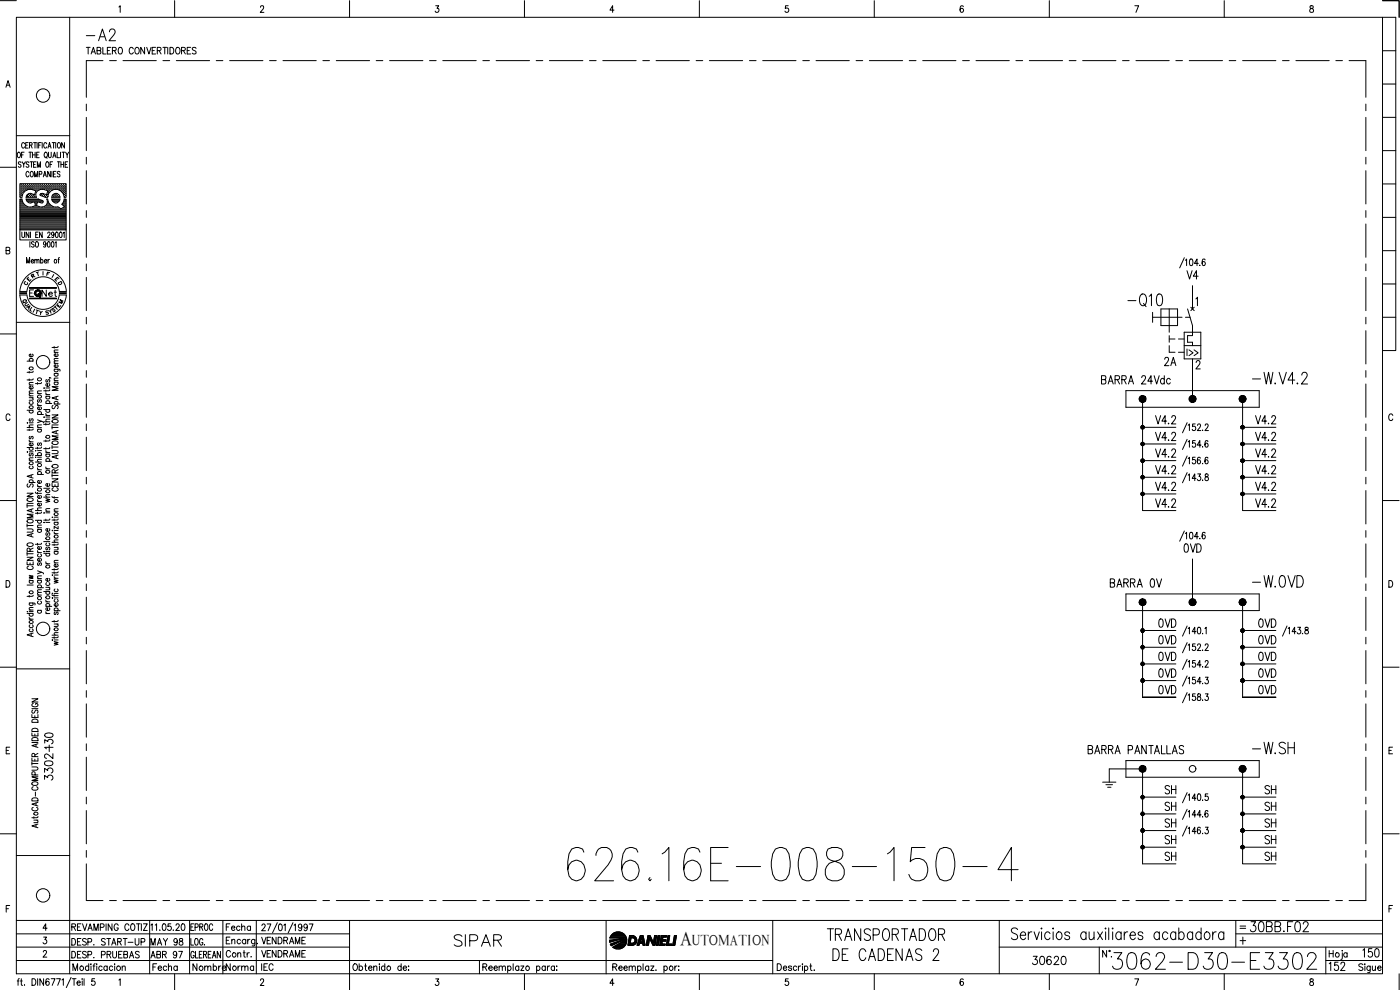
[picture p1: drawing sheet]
<svg xmlns="http://www.w3.org/2000/svg" width="420mm" height="297mm" viewBox="0 0 420 297" stroke-linecap="round" stroke-linejoin="round" font-family="sans-serif">
<defs><g id="words">
<text font-size="15.4" x="169.3" y="265.6">626.16E-008-150-4</text>
<text font-size="8.8" x="332.7" y="292.1">3062-D30-E3302</text>
<g font-size="7.1">
<text x="24.7" y="13.4">-A2</text>
<text x="337.3" y="93.1">-Q10</text>
<text x="374.6" y="116.4">-W.V4.2</text>
<text x="374.6" y="177.4">-W.0VD</text>
<text x="374.6" y="227.5">-W.SH</text>
<text x="135.1" y="285">SIPAR</text>
<text x="246.9" y="283.3">TRANSPORTADOR</text>
<text x="248.7" y="289.3">DE CADENAS 2</text>
</g>
<text font-size="6.6" x="373.9" y="280.8">30BB.F02</text>
<g font-size="6.2">
<text x="16.9" y="235.3" transform="rotate(-90 16.9 235.3)">3302-</text>
<text x="407.8" y="288.6">150</text>
</g>
<text font-size="5.9" x="204.1" y="283.7">A</text>
<g font-size="5.7">
<text x="354.9" y="85">V4</text>
<text x="348.2" y="110.8">2A</text>
<text x="354.2" y="166.9">0VD</text>
<text x="332" y="177.4">BARRA 0V</text>
<text x="346.4" y="189.4">0VD</text>
<text x="376.4" y="189.4">0VD</text>
<text x="346.4" y="194.4">0VD</text>
<text x="376.4" y="194.4">0VD</text>
<text x="346.4" y="199.3">0VD</text>
<text x="376.4" y="199.3">0VD</text>
<text x="346.4" y="209.5">0VD</text>
<text x="346.4" y="204.3">0VD</text>
<text x="376.4" y="209.5">0VD</text>
<text x="376.4" y="204.3">0VD</text>
<text x="16.9" y="225.8" transform="rotate(-90 16.9 225.8)">130</text>
<text x="348.5" y="239.5">SH</text>
<text x="378.5" y="239.5">SH</text>
<text x="348.5" y="244.5">SH</text>
<text x="378.5" y="244.5">SH</text>
<text x="348.5" y="249.4">SH</text>
<text x="378.5" y="249.4">SH</text>
<text x="348.5" y="254.4">SH</text>
<text x="378.5" y="254.4">SH</text>
<text x="348.5" y="259.3">SH</text>
<text x="378.5" y="259.3">SH</text>
<text x="308.7" y="290.7">30620</text>
<text x="397.6" y="292.5">152</text>
</g>
<g font-size="5.3">
<text x="11.3" y="90.3">Net</text>
<text x="66.7" y="280.5">Fecha</text>
<text x="56.8" y="292.5">Nombre</text>
<text x="66.7" y="292.5">Norma</text>
</g>
<g font-size="4.9">
<text x="44.1" y="284.7">MAY 98</text>
<text x="77.3" y="284.3">VENDRAME</text>
<text x="44.1" y="288.6">ABR 97</text>
</g>
<g font-size="4.4">
<text x="6.7" y="85.7">E</text>
<text x="15.2" y="85.7">E</text>
<text x="207.7" y="283.7">UTOMATION</text>
</g>
<g font-size="4">
<text x="8.1" y="84.7">R</text>
<text x="5.6" y="92.1">Q</text>
<text x="10.6" y="95.6">Y</text>
<text x="12.3" y="95.6">S</text>
</g>
<g font-size="3.5">
<text x="6.7" y="93.8">A</text>
<text x="370.8" y="279.8">=</text>
</g>
</g></defs>
<!-- layer: DCA_A3E2|CART -->
<g fill="none" stroke="#000" stroke-width=".3">
<path d="M0 .2h4.9M4.9 5.2h410v287h-410zM20.9 5.2v287M35.7 2.1l.4-.4v2M52.4 .2v5M78.2 2.2l.3-.5 .6 .2v.6l-1 1.2h1.1M104.9 .2v5M130.8 1.7h.9l-.6 .8a.6 .6 0 0 1 .6 .9 .6 .6 0 0 1-1.1-.1M157.4 .2v5M184.3 3h-1.3l.9-1.3v2M209.9 .2v5M236.6 1.7h-.8l-.1 .9a.63 .63 0 0 1 .9 0 .63 .63 0 0 1-.1 .9 .63 .63 0 0 1-.9-.2"/>
<path d="M262.4 .2v5M289.1 2l-.3-.3a1.12 1.12 0 0 0-.1 2 .56 .56 0 0 0 .5-.5 .56 .56 0 0 0-.5-.6 .56 .56 0 0 0-.6 .4M314.9 .2v5M340.6 1.7h1.1l-.8 2M367.4 .2v5M393.2 1.8v.6a.73 .73 0 0 1 .9 .4 .73 .73 0 0 1-.3 .9 .64 .64 0 0 1-.8-.6 .64 .64 0 0 1 .9-.6l.2-.3-.1-.4zM414.9 .2h5v5M414.9 5.2h4v100h-4M414.9 15.2h4M1.8 26.2l.6-2 .6 2M2 25.6h.8M414.9 35.2h4"/>
<path d="M414.9 25.2h4M0 50.2h4.9M4.9 40.7h16M5.4 45.7h.1a.86 .86 0 0 1 .7 .8 .86 .86 0 0 1-.7 .8 1.2 1.2 0 0 1-.1-1.6zM6.1 57.1h.1M6.1 56.4h.1M6.1 55.8h.1M6.1 57.7h.1M6.1 58.3h.1M6.1 59h.1M6.1 59.9h.4M6.3 57.3h.1"/>
<path d="M6.3 56.7h.1M6.3 56.1h.1M6.3 55.4h.1M6.3 58h.1M6.3 58.6h.1M6.3 48.8l-.3-.3-.4 .1v.6l.7 .4v.3l-.3 .3-.5-.3M6.3 55.4v.1M6.3 56v.2M6.3 56.6v.2M6.3 57.3v.1M6.3 57.9v.2M6.3 58.5v.2"/>
<path d="M6.5 46.5h.4M6.6 59.7h-.6v9.3h13.9v-9.3h-.7l-.7 1.6M6.6 57.1h.1M6.6 56.4h.1M6.6 55.8h.1M6.6 57.7h.1M6.6 58.3h.1M6.6 59.7l.2 .8M6.6 48.5l.5 .8 .5-.8M6.6 55.7v.1M6.6 56.3v.2M6.6 57v.1"/>
<path d="M6.6 57.6v.1M6.6 58.2v.2M6.8 58.4l-.2 .8M6.9 57.3h.2M6.9 56.7h.2M6.9 56.1h.2M6.9 55.4h.2M7 55.4v.1M7 56v.2M7 56.6v.2M7 57.3v.1M7.1 49.3v.9"/>
<path d="M7.2 57.1h.2M7.2 56.4h.2M7.2 55.8h.2M7.2 45.7h-.7v1.6M7.3 55.7v.1M7.3 56.3v.2M7.3 57v.1M7.3 57.6l-.6 .8M7.4 43.2l-.3-.4a.86 .86 0 0 0-.6 .8 .86 .86 0 0 0 .6 .8l.3-.3M7.5 56.7h.2M7.5 56.1h.2M7.5 55.4h.2"/>
<path d="M7.6 55.4v.1M7.6 56v.2M7.6 56.6v.2M7.7 43.5h.5M7.8 59.7h3.7M7.8 57.1h.1M7.8 56.4h.2M7.8 55.8h.2M7.9 59.7v.3M7.9 55.7v.1M7.9 56.3v.2M7.9 57h.1"/>
<path d="M7.9 58.9v.3M8 59.9h3.6M8 59h.1M8.2 56.7h.1M8.2 56.1h.1M8.2 55.4h.1M8.2 58.6h.1M8.3 55.4v.1M8.3 56v.2M8.3 56.6v.2M8.3 58.5v.2M8.5 42.8h-.8v1.6h.8"/>
<path d="M8.5 56.4h.1M8.5 55.8h.1M8.5 59h.1M8.5 58.3h.1M8.6 55.7v.1M8.6 56.3v.2M8.6 58.3v.1M8.6 58.9v.1M8.7 48.8l-.3-.3-.6 .3 .2 .4 .7 .5-.3 .5-.6-.3M8.7 51.8l-.3-.4a.86 .86 0 0 0-.6 .8 .86 .86 0 0 0 .6 .9l.3-.4M8.7 45.7h.8M8.8 56.7h.2"/>
<path d="M8.8 56.1h.2M8.8 55.4h.2M8.8 58.6h.2M8.8 43.5h.8v-.6l-.8-.1v1.6M8.9 55.4v.1M8.9 56v.2M8.9 56.6v.2M8.9 58.5v.2M9 48.5h.9M9.1 45.7v1.6M9.1 56.4h.2M9.1 55.8h.2"/>
<path d="M9.1 58.3h.2M9.1 59h.2M9.2 55.7v.1M9.2 56.3v.2M9.2 58.2v.2M9.2 58.9v.1M9.3 51.5l.1-.1a.86 .86 0 0 1 .6 .8 .86 .86 0 0 1-.6 .9 1.2 1.2 0 0 1-.1-1.6zM9.3 43.5l.4 .9M9.4 58.1h-.8l-.7 .8M9.4 48.5v1.7M9.4 56.7h.2M9.4 56.1h.2"/>
<path d="M9.4 55.4h.2M9.4 58.6h.2M9.5 55.4v.1M9.5 56v.2M9.5 56.6v.2M9.5 58.5v.2M9.7 46.5h.8M9.7 45.7v1.6M9.7 56.4h.2M9.7 55.8h.2M9.7 59h.2M9.8 56.9l1 .4-.4 1.1-1-.3"/>
<path d="M9.8 56.9a2.42 2.42 0 0 0-2.5 .7M9.8 58.4h.1M9.8 55.7v.1M9.8 56.3v.2M9.8 58.9v.1M10.1 42.8h.8M10.1 49.3h.4M10.1 56.7h.1M10.1 56.1h.1M10.1 55.4h.1M10.1 58.6h.1M10.2 55.4v.1"/>
<path d="M10.2 56v.2M10.2 56.6v.2M10.2 58.5v.2M10.3 53.1v-1.7l.5 1.7 .5-1.7v1.7M10.4 56.4h.1M10.4 55.8h.1M10.4 59h.1M10.5 55.7v.1M10.5 56.3v.2M10.5 57v.1M10.5 58.9v.1M10.5 42.8v1.6"/>
<path d="M10.5 58.3h.1M10.5 45.7v1.6M10.7 56.7h.2M10.7 56.1h.2M10.7 55.4h.2M10.8 55.4v.1M10.8 56v.2M10.8 56.6v.2M10.8 48.5h-.7v1.7h.7M10.8 57.3h.1M11 46.5h.5M11 57.1h.2"/>
<path d="M11 56.4h.2M11 55.8h.2M11.1 55.7v.1M11.1 56.3v.2M11.1 57v.1M11.1 42.8v1.6M11.2 50.2v-1.7l.5 1.7 .4-1.7v1.7M11.3 56.7h.2M11.3 56.1h.2M11.3 55.4h.2M11.4 55.4v.1M11.4 56v.2"/>
<path d="M11.4 56.6v.2M11.5 59.7l.3 .1M11.6 43.5h.5M11.6 56.4h.2M11.6 55.8h.2M11.7 57l1.2-.2 1.5 .5-.4 1.1-1-.3M11.7 55.7v.1M11.7 56.3v.2M11.8 57a1.5 1.5 0 0 0-.8 2.2h-3.2M11.8 59.8l1.1 .4v.5l-.3 .2M11.8 45.7h-.8v1.6h.8M11.8 52.3l.6-.1 .1-.6-.7-.2v1.7"/>
<path d="M12 56.7h.1M12 56.1h.1M12 55.4h.1M12.1 55.4v.1M12.1 56v.2M12.1 56.6v.2M12.1 58.7l1.5 .5h.7M12.3 56.4h.1M12.3 55.8h.1M12.3 58.3h.1M12.4 42.8h-.8v1.6M12.4 55.7v.1"/>
<path d="M12.4 56.3v.2M12.4 58.2v.2M12.6 56.7h.2M12.6 56.1h.2M12.6 55.4h.2M12.6 58.6h.2M12.7 42.8v1.6M12.7 55.4v.1M12.7 56v.2M12.7 56.6v.1M12.7 58.5v.2M12.9 56.4h.2"/>
<path d="M12.9 55.8h.2M12.9 58.3h.2M13 53.1l.5-1.7 .4 1.7M13 55.7v.1M13 56.3v.2M13 58.2v.2M13 58.1l-.5-.1a.38 .38 0 0 0-.4 .2 .38 .38 0 0 0 0 .4M13.2 52.5h.6M13.3 56.7h.1M13.3 56.1h.1M13.3 55.4h.1M13.3 58.6h.1"/>
<path d="M13.3 55.4v.1M13.3 56v.2M13.3 56.6v.2M13.3 58.5v.2M13.5 45.7h.1a.86 .86 0 0 1 .6 .8 .86 .86 0 0 1-.6 .8 1.09 1.09 0 0 1-.1-1.6zM13.5 56.4h.2M13.5 55.8h.2M13.5 59h.2M13.6 55.7v.1M13.6 56.3v.2M13.6 58.9v.1M13.8 47l.3 .5"/>
<path d="M13.9 56.7h.2M13.9 56.1h.2M13.9 55.4h.2M13.9 58.6h.2M14 48.6l.1-.1a.86 .86 0 0 1 .6 .9 .86 .86 0 0 1-.6 .8 1.09 1.09 0 0 1-.1-1.6zM14 55.4v.1M14 56v.2M14 56.6v.2M14 58.5v.2M14 43.2l-.3-.4a.86 .86 0 0 0-.6 .8 .86 .86 0 0 0 .6 .8l.3-.3M14.2 59h.1M14.2 57.1h.2"/>
<path d="M14.2 56.4h.2M14.2 55.8h.2M14.2 58.3h.2M14.3 59.7h-.3a1.59 1.59 0 0 1-1.2 2.4M14.3 55.7v.1M14.3 56.3v.2M14.3 57v.1M14.3 58.2v.2M14.3 59.7a2.78 2.78 0 0 0 3.3 2.5l.6 .5 1.1-.6M14.4 57.7h.1M14.4 44.4l.5-1.6 .4 1.6M14.5 57.3h.2"/>
<path d="M14.5 56.7h.2M14.5 56.1h.2M14.5 55.4h.2M14.5 58h.1M14.6 45.7v1.4l.3 .2 .4-.2 .1-1.4M14.6 43.9h.6M14.6 55.4v.1M14.6 56v.2M14.6 56.6v.2M14.6 57.3v.1M14.6 57.9h.1M14.8 57.1h.2"/>
<path d="M14.8 56.4h.2M14.8 55.8h.2M14.9 55.7v.1M14.9 56.3v.2M14.9 57v.1M15 57.6l-.6 .8-.1 .8M15 49.3h.5M15.1 51.4v1.7l-.8-1.7v1.7M15.2 56.7h.1M15.2 56.1h.1M15.2 55.4h.1M15.2 55.4v.1"/>
<path d="M15.2 56v.2M15.2 56.6v.2M15.5 57.1h.1M15.5 56.4h.1M15.5 55.8h.1M15.5 55.7v.1M15.5 56.3v.2M15.5 57v.1M15.6 51.4v1.7M15.7 42.8h.8M15.7 59.9h2.2M15.8 48.5h-.8v1.7"/>
<path d="M15.8 56.7h.2M15.8 56.1h.2M15.8 55.4h.2M15.8 47.3l.5-1.6 .5 1.6M15.9 55.4v.1M15.9 56v.2M15.9 56.6v.2M16 58.6l-.1 .1M16 46.8h.6M16 52.2h.6M16.1 42.8v1.6M16.1 56.4h.2"/>
<path d="M16.1 55.8h.2M16.1 59h.2M16.2 55.7v.1M16.2 56.3v.2M16.2 58.9v.1M16.3 58.3l-.1 .1M16.4 56.7h.2M16.4 56.1h.2M16.4 55.4h.2M16.4 58.6h.2M16.5 55.4v.1M16.5 56v.2"/>
<path d="M16.5 56.6v.2M16.5 58.5v.2M16.7 42.8v1.6M16.7 56.4h.2M16.7 55.8h.2M16.7 58.3h.2M16.7 59h.2M16.8 51.4h-.8v1.7h.8M16.8 55.7v.1M16.8 56.3v.2M16.8 58.2v.2M16.8 58.9v.1"/>
<path d="M17.1 56.7h.1M17.1 56.1h.1M17.1 55.4h.1M17.1 58.6h.1M17.1 45.7v1.6h.8M17.1 55.4v.1M17.1 56v.2M17.1 56.6v.2M17.1 58.5v.2M17.2 48.5h.8M17.3 58.1l-1.1 .1-.7 1h2.5l-.2-.6-.6-.5M17.3 43l.3-.2a.86 .86 0 0 1 .6 .8 .86 .86 0 0 1-.6 .8l-.3-.3z"/>
<path d="M17.4 56.4h.1M17.4 55.8h.1M17.4 59h.1M17.4 55.7v.1M17.4 56.3v.2M17.4 58.9v.1M17.6 48.5v1.7M17.7 56.7h.2M17.7 56.1h.2M17.7 55.4h.2M17.7 57l.8 .6M17.7 57a2.42 2.42 0 0 0-2.7 .6"/>
<path d="M17.8 55.4v.1M17.8 56v.2M17.8 56.6v.2M18 51.7a.41 .41 0 0 0-.6-.2 .41 .41 0 0 0 0 .6l.4 .2a.43 .43 0 0 1 .1 .7 .43 .43 0 0 1-.7-.2M18 57.1h.2M18 56.4h.2M18 55.8h.2M18.1 55.7v.1M18.1 56.3v.2M18.1 57v.1M18.2 45.7v1.6M18.3 49.3h.8"/>
<path d="M18.3 48.5v1.7M18.3 56.7h.2M18.3 56.1h.2M18.3 55.4h.2M18.4 57.3h.1M18.4 55.4v.1M18.4 56v.2M18.4 56.6v.2M18.5 57.6l.8 1.6h.6v-4.1h-13.9v4.1h.6M18.6 45.7h.8M18.6 57.1h.2M18.6 56.4h.2"/>
<path d="M18.6 55.8h.2M18.7 57.6l.1 .1M18.7 55.7v.1M18.7 56.3v.2M18.7 57v.1M19 57.3h.1M19 56.7h.1M19 56.1h.1M19 55.4h.1M19 58h.1M19 45.7v1.6M19 55.4v.1"/>
<path d="M19 56v.2M19 56.6v.2M19 57.3v.1M19 57.9v.2M19.1 48.5v1.7M19.3 57.1h.1M19.3 56.4h.1M19.3 55.8h.1M19.3 57.7h.1M19.3 58.3h.1M19.3 59h.1M19.3 42.8v1.6l-.8-1.6v1.6"/>
<path d="M19.3 55.7v.1M19.3 56.3v.2M19.3 57v.1M19.3 57.6v.1M19.3 58.2v.2M19.3 58.9v.1M19.3 59.9h.5M19.6 49.3h.4M19.6 57.3h.2M19.6 56.7h.2M19.6 56.1h.2M19.6 55.4h.2"/>
<path d="M19.6 58h.2M19.6 58.6h.2M19.7 45.7l.5 .8 .4-.8M19.7 55.4v.1M19.7 56v.2M19.7 56.6v.2M19.7 57.3v.1M19.7 57.9v.2M19.7 58.5v.2M20.2 46.5v.8M20.3 48.5h-.7v1.7h.7M414.9 55.2h4"/>
<path d="M414.9 45.2h4M1.8 75.2l1-.2 .2-.2-.2-.5-1-.1v2l1.1-.2 .1-.4-.4-.4M6 69v3h13.9v-3M6.1 64.7h13.7M6.1 64.3h13.7M6.1 64h13.7M6.1 63.7h13.7M6.1 63.4h13.7M6.1 63.1h13.7M6.1 62.8h12M6.1 62.4h11.7M6.1 62.1h2.2"/>
<path d="M6.1 61.8h1.6M6.1 61.5h1.2M6.1 61.2h.9M6.1 60.9h.7M6.1 60.5h.5M6.1 60.2h.5M6.1 65h13.7M6.1 65.3h13.7M6.1 65.6h13.7M6.1 65.9h13.7M6.1 66.2h13.7M6.1 66.6h13.7"/>
<path d="M6.1 66.9h13.7M6.1 67.2h13.7M6.1 67.5h13.7M6.1 67.8h13.7M6.1 68.1h13.7M6.1 68.5h13.7M6.1 68.8h13.7M6.6 69.6v1.5l.3 .2 .4-.2 .1-1.5M6.7 60.5l.4 .6a2.61 2.61 0 0 0 2.7 .9M7.9 60l.7 .8h.8M8 78.9v-1.6l.4 1.6 .5-1.6v1.6M8.1 60.2h4.5"/>
<path d="M8.3 60.5h1.7M8.7 69.6v1.7l-.9-1.7v1.7M9 72.5v1.7M9.1 69.6v1.7M9.4 78.3h.7l-.2-.4a.5 .5 0 0 0-.5 .5 .5 .5 0 0 0 .5 .5l.2-.2M9.4 60.8l1-.3 .2 1.2-.8 .3M9.8 62.1h2.1M10.2 72.8a.41 .41 0 0 0-.6-.2 .41 .41 0 0 0 .1 .6l.4 .2a.43 .43 0 0 1 0 .7 .43 .43 0 0 1-.7-.2M10.4 78.2l.3-.4 .3 .1 .1 1M10.4 77.8v1.1M10.5 60.5h.6M10.5 60.9h.5"/>
<path d="M10.6 61.2h.4M10.7 61.8h.3M10.7 61.5h.2M10.7 70.4h.5M10.8 72.6l.2-.1a.86 .86 0 0 1 .6 .8 .86 .86 0 0 1-.6 .9 1.2 1.2 0 0 1-.2-1.6zM11.1 78.2l.3-.4 .3 .1v1M11.5 69.6h-.8v1.7h.8M11.6 60.5h1.3M11.8 62l1 .1M12.2 60.8l-.9-.3-.3 1.2 .7 .3M12.2 78.1l.1-.2a.46 .46 0 0 1 .6 .5 .46 .46 0 0 1-.7 .3M12.2 77.3v1.6"/>
<path d="M12.2 60.8l.4 .1M12.7 69.6v1.7l-.8-1.7v1.7M13.2 62.1h2.8M13.3 78.3h.7l-.1-.4a.5 .5 0 0 0-.6 .5 .5 .5 0 0 0 .6 .5l.1-.2M13.8 61.8h1.6M13.8 73.1l-.2 .3a.45 .45 0 0 1-.6-.4 .45 .45 0 0 1 .6-.4l.2 .5-.2 1-.5-.2M14 61.5h1M14.2 61.2h.5M14.3 70a.39 .39 0 0 1 .5-.4 .39 .39 0 0 1 .2 .7l-.7 1h.8M14.3 60.9h.2M14.3 60.5h.1M14.4 72.6l.2-.1a.96 .96 0 0 1 0 1.7l-.3-.3z"/>
<path d="M14.4 77.8v1.1M14.9 77.8l-.3 .1-.2 .4M15.6 72.6l.1-.1a.96 .96 0 0 1 0 1.7l-.3-.8zM15.8 60.2h1.9M16 60.5h1.4M16.2 70.2l-.2 .4a.45 .45 0 0 1-.6-.5 .45 .45 0 0 1 .6-.4l.2 .5-.2 1-.5-.1M16.6 72.8l.2-.3v1.7M16.8 69.7l.2-.1a.96 .96 0 0 1 0 1.7l-.3-.3zM17.2 60.8l.6-.5 .2-.6h-2.5l.7 1 .4 .2 .7-.1M17.4 77.8h.4M17.9 77.3l-.3 .1v1.5M18 69.7l.2-.1a.96 .96 0 0 1 0 1.7l-.4-.7z"/>
<path d="M18.3 62.8h1.5M18.6 61.3l.7 .7M18.8 61.2h1M18.9 62.4h.9M18.9 61.5h.9M19 70l.3-.4v1.7M19 60.9h.8M19.2 61.8h.6M19.2 60.5h.6M19.3 60.2h.5M19.4 62.1h.4M414.9 75.2h4"/>
<path d="M414.9 65.2h4M4.9 96.7h16M5.9 87.4h2.1M5.9 87.4a7 7 0 0 1 7-6.5 7 7 0 0 1 7 6.5M5.9 88.5a7 7 0 0 0 7 6.4 7 7 0 0 0 7-6.4M8.1 87.4a4.9 4.9 0 0 1 4.8-4.4 4.9 4.9 0 0 1 4.9 4.4M8.1 88.5a4.9 4.9 0 0 0 4.8 4.3 4.9 4.9 0 0 0 4.9-4.3M8.8 86.3h8.2v.2h-8.2M8.8 89.4h8.2v.2h-8.2zM8.9 86.4h8M8.9 89.6h8M10.1 87h-1.2v1.9"/>
<path d="M12.9 81.5v1M16.5 92l.7 .8M17.4 91l-.4 .6 .8 .6 .4-.5M17.8 87.4h2.1M17.8 88.5h2.1M17.8 87.9h2.1v.1h-2.1zM414.9 95.2h4M414.9 85.2h4M0 100.2h4.9M8.1 108.4h1.8M8.8 111.4v.5M8.8 113.7v.5"/>
<path d="M8.8 119.3h1.1M8.8 118.8h1.1M8.8 115.5h1.1M9 108.4a.55 .55 0 0 1 .3-1 .55 .55 0 0 1 .6 .7l-.2 .3M9.6 119.3l.3 .4v.3l-1.1 .1M9.7 115.9l.2 .2a.52 .52 0 0 1-.6 .7 .52 .52 0 0 1-.4-.8l.4-.1v.8M9.7 106.2a.48 .48 0 0 1 0 .7 .48 .48 0 0 1-.6 .1 .48 .48 0 0 1-.2-.7l.4-.1v.8M9.9 118l-1.1 .1v.3l.3 .4M9.9 117.3h-1.1v.4l.3 .3M9.9 114.8h-1.1v.3l.3 .4M9.9 113.7l-.3 .3h-1.5M9.9 111.4v.3h-1.8"/>
<path d="M11.3 114.8v.5M11.3 118.1h1.1M11.5 119.9l-.2 .3 .2 .5 .4-.7h.5v.4l-.2 .3M12.4 117.3h-1.1v.4l.3 .4M12.4 114.8l-.3 .3h-1.5M13.1 116.4h.2zM13.8 117.8v.4l.5 .2M13.8 117v.5M13.8 118.9h1.1M13.8 118.4h1.1M13.8 116.4h1.1M14 118.9a.55 .55 0 0 0 .3 .9 .55 .55 0 0 0 .6-.6l-.2-.3"/>
<path d="M14 113.9l-.2 .3 .2 .5 .4-.8h.5v.5l-.2 .3M14.7 115.1l.2 .1a.52 .52 0 0 1-.5 .7 .52 .52 0 0 1-.5-.7l.4-.1v.8M14.9 113.3v.2v-.2l.4 .2M14.9 116.9v.3h-1.8M16.3 110.8h1.6v.6M16.3 104v.5M16.3 114.7h1.1M16.3 114.2h1.1M16.3 112h1.1M16.3 109h1.1M16.3 105.7h1.1M16.5 114.7l-.2 .1a.53 .53 0 0 0 .5 .7 .53 .53 0 0 0 .6-.7l-.2-.1"/>
<path d="M16.5 112l-.2 .2a.51 .51 0 0 0 .6 .7 .51 .51 0 0 0 .3-.9M16.5 110.8l-.2 .1a.53 .53 0 0 0 .5 .7 .53 .53 0 0 0 .6-.7l-.2-.1M16.8 119.1v.6M17.2 109.5a.49 .49 0 0 1 0 .6 .49 .49 0 0 1-.7 .1 .49 .49 0 0 1-.1-.7h.4v.8M17.2 106.2l.2 .1a.52 .52 0 0 1-.5 .7 .52 .52 0 0 1-.5-.8h.4v.8M17.4 118.9l-1.8 .5 1.8 .6M17.4 116h-1.8l1.8 .6-1.8 .5h1.8M17.4 113.4l-1.1 .1v.4l.3 .3M17.4 108.3l-1.1 .1v.3l.3 .3M17.4 107.6h-1.1v.3l.3 .4M17.4 105l-1.1 .1v.3l.3 .3M17.4 103.9l-.3 .4h-1.5"/>
<path d="M3 124.7a.61 .61 0 0 0-.7-.5 .61 .61 0 0 0-.5 .8v.4a.61 .61 0 0 0 .5 .8 .61 .61 0 0 0 .7-.5M8.1 135.6h.2zM8.1 126.9h.2zM8.1 128.3h1.8M8.1 134.3h1.8M8.1 123.1h1.8M8.8 132v.4l.5 .2M8.8 128.7v.5M8.8 138.1h1.1M8.8 135.6h1.1M8.8 132.6h1.1M8.8 126.9h1.1"/>
<path d="M9 139.9l-.2 .1a.53 .53 0 0 0 .6 .7 .53 .53 0 0 0 .5-.7l-.2-.1M9 136l-.2 .3v.5h.4l.2-.7 .3-.1 .2 .3-.2 .5M9 134.3l-.2 .1a.51 .51 0 0 0 .6 .7 .51 .51 0 0 0 .3-.8M9 130.9l-.2 .3 .2 .5 .4-.7h.5v.4l-.2 .3M9 125.6l-.2 .3v.4h.4l.2-.6 .3-.1 .2 .3-.2 .5M9 123.1l-.2 .2a.51 .51 0 0 0 .6 .6 .51 .51 0 0 0 .3-.8M9 120.5a.55 .55 0 0 0 .3 .9 .55 .55 0 0 0 .6-.6l-.2-.3M9.7 133l.2 .1a.52 .52 0 0 1-.6 .7 .52 .52 0 0 1-.4-.8h.4v.8M9.9 137.4h-1.1v.4l.3 .3M9.9 128.7l-.3 .3h-1.5M9.9 127.5l-1.1 .1v.3l.3 .4M10.6 137.2h.2z"/>
<path d="M10.6 138.6h1.8M10.6 136.7h1.8M10.7 135.1v.2zM11.3 126l1.1 .4-1.1 .4M11.3 121.1v.3l.5 .3M11.3 134.2v.5M11.3 137.2h1.1M11.3 135.2h1.1M11.3 128.8h1.1M11.3 128.3h1.1M11.3 124.4h1.7M11.3 121.7h1.1"/>
<path d="M11.5 136.7a.51 .51 0 0 1 0-.8 .51 .51 0 0 1 .7 0 .51 .51 0 0 1 0 .8M11.5 132.9l-.2 .3v.4h.4l.2-.6 .3-.1 .2 .3-.2 .5M11.5 128.8a.49 .49 0 0 0 0 .7 .49 .49 0 0 0 .7 0 .49 .49 0 0 0 0-.7M11.5 124.4a.51 .51 0 0 1 0-.8 .51 .51 0 0 1 .7 0 .51 .51 0 0 1 0 .8M12.2 122.1a.5 .5 0 0 1 .1 .7 .5 .5 0 0 1-.8 0 .5 .5 0 0 1 .1-.7h.2v.9M12.4 137.8l-1.1 .1v.3l.3 .4M12.4 134.1l-.3 .4h-1.5M12.4 127.5h-1.1v.4l.3 .4M12.4 126.4l.6 .2v.3M13.1 125.1h.2zM13.1 126.6h1.8M13.1 122.9h1.8"/>
<path d="M13.8 135.2v.3l.5 .2M13.8 124.1v.3l.5 .3M13.8 127v.5M13.8 132v.5M13.8 134.4v.4M13.8 138.4h1.7M13.8 136.3h1.1M13.8 135.7h1.1M13.8 125.1h1.1M13.8 124.7h1.1M13.8 121.1h1.7M14 138.4l-.2-.1a.52 .52 0 0 1 .6-.7 .52 .52 0 0 1 .3 .8"/>
<path d="M14 136.3l-.2 .1a.52 .52 0 0 0 .6 .7 .52 .52 0 0 0 .3-.8M14 122.9l-.2 .1a.52 .52 0 0 0 .6 .7 .52 .52 0 0 0 .3-.8M14 121.1l-.2-.2a.52 .52 0 0 1 .6-.7 .52 .52 0 0 1 .3 .9M14.9 134.3v.3h-1.8M14.9 131.9l-.3 .4h-1.5M14.9 126.9l-.3 .4h-1.5M14.9 125.8h-1.1v.4l.3 .4M15.6 135.2h1.3l.5 .4v.3l-.5 .2h-1.3M15.6 124.5h1.8l-1.8 .9h1.8M15.6 127.7v1M15.6 133.7v.9M15.6 134.1h1.8"/>
<path d="M15.6 128.3h1.8M15.6 127.5h1.8M15.7 139.6a.9 .9 0 0 1 1-.3 .9 .9 0 0 1 .7 .9 1.03 1.03 0 0 1-1.8-.4zM15.7 132.6a.9 .9 0 0 1 1-.4 .9 .9 0 0 1 .7 .9 .91 .91 0 0 1-1.1 .4 .91 .91 0 0 1-.6-.9zM15.7 126.1a1.05 1.05 0 0 1 1.7 .4 1.02 1.02 0 0 1-.9 .5 1.02 1.02 0 0 1-.9-.7zM15.9 121.7l-.3 .3 .1 .5h.6l.4-.7 .5-.1 .2 .3-.2 .6M16.3 121.2h1.7M16.5 121.2l-.2-.1a.53 .53 0 0 1 .5-.7 .53 .53 0 0 1 .6 .7l-.2 .1M16.8 129.4v.6M16.8 136.7v.7M17.4 136.6l-1.8 .5 1.8 .6M17.4 130.8h-1.8l1.8 .5-1.8 .6h1.8"/>
<path d="M17.4 129.1l-1.8 .6 1.8 .5M418 124.7a.63 .63 0 0 0-.8-.5 .63 .63 0 0 0-.4 .8v.4a.63 .63 0 0 0 .4 .8 .63 .63 0 0 0 .8-.5M0 150.2h4.9M8.1 158.7h1.3l.5 .4v.4l-.5 .2h-1.3M8.1 148h1.8l-1.8 1h1.8M8.1 151.3v1M8.1 157.2v.9M8.1 157.7h1.8M8.1 151.8h1.8M8.1 151h1.8M8.2 156.1a1.05 1.05 0 0 1 1.7 .4 1.02 1.02 0 0 1-.9 .4 1.02 1.02 0 0 1-.9-.7zM8.2 149.6a.9 .9 0 0 1 1.1-.3 .9 .9 0 0 1 .6 .9 1.02 1.02 0 0 1-1.8-.4z"/>
<path d="M8.4 145.2l-.3 .3 .3 .7 .4-.2 .3-.6a.48 .48 0 0 1 .7-.1 .48 .48 0 0 1 .1 .7l-.2 .2M8.8 144.8h1.7M9 144.8a.55 .55 0 0 1 .3-.9 .55 .55 0 0 1 .6 .6l-.2 .3M9.4 142.6v.6M9.4 152.9v.6M9.9 154.3h-1.8l1.8 .5-1.8 .6h1.8M9.9 152.6l-1.8 .6 1.8 .5M9.9 142.4l-1.8 .5 1.8 .6M10.6 147.6l.4 .4h1.4M10.6 156.1h1.8M10.6 153.2h1.8M11.3 149.9v.4l.5 .2"/>
<path d="M11.3 145.4v.4l.5 .2M11.3 140.4v.3l.5 .3M11.3 147.7v.5M11.3 153.7v.5M11.3 158.9h1.1M11.3 158.4h1.1M11.3 150.5h1.1M11.3 146h1.1M11.3 142.4h1.7M11.3 141h1.1M11.5 158.9a.51 .51 0 0 0 0 .7 .51 .51 0 0 0 .7 0 .51 .51 0 0 0 0-.7M11.5 156.1a.51 .51 0 0 0 0 .7 .51 .51 0 0 0 .7 0 .51 .51 0 0 0 0-.7"/>
<path d="M11.5 142.4a.51 .51 0 0 1 0-.8 .51 .51 0 0 1 .7 0 .51 .51 0 0 1 0 .8M12.2 150.9a.5 .5 0 0 1 0 .7 .5 .5 0 0 1-.7 .1 .5 .5 0 0 1-.1-.7l.4-.1v.9M12.2 148.7a.5 .5 0 0 1 .1 .7 .5 .5 0 0 1-.8 0 .5 .5 0 0 1 .1-.7h.2v.8M12.2 144.2a.51 .51 0 0 1 0 .7 .51 .51 0 0 1-.7 0 .51 .51 0 0 1-.1-.7h.4v.8M12.4 157.6h-1.1v.4l.3 .4M12.4 153.6l-.3 .4h-1.5M12.4 152.4l-1.1 .1v.4l.3 .3M13.1 156.7h.2zM13.1 153.9h.2zM13.1 149.2h1.8M13.1 146.5h1.8M13.8 149.6l1.1 .3-1.1 .2 1.1 .3-1.1 .3"/>
<path d="M13.8 140.1v.3l.5 .3M13.8 156.7h1.1M13.8 155.8v.5M13.8 153.9h1.1M13.8 153.4h1.1M13.8 140.7h1.1M14 159.8l-.2 .3 .2 .5 .4-.7h.5v.4l-.2 .3M14.7 158.6a.49 .49 0 0 1 0 .7 .49 .49 0 0 1-.7 0 .49 .49 0 0 1-.1-.6l.4-.1v.8M14.7 145.1l.2 .1a.53 .53 0 0 1-.6 .8 .53 .53 0 0 1-.4-.9h.4v.9M14.9 155.7l-.3 .4h-1.5M14.9 152.6l-1.1 .1v.3l.3 .4M14.9 148.4h-1.1v.4l.3 .4"/>
<path d="M15.6 159.2h.2zM15.6 155.2h.2zM15.6 149l.4 .3h1.4M15.6 145v1h1.8v-1M15.6 143.7h1.8l-1.8 .9h1.8M15.6 142.6h1.8M15.6 142.1v1M16.1 146.3a.55 .55 0 0 0-.5 .7 .55 .55 0 0 0 .7 .4h.5a.54 .54 0 0 0 .6-.4 .54 .54 0 0 0-.4-.7M16.3 159.6v.3l.5 .2M16.3 156.7h1.1M16.3 153.4h1.1M16.3 149v.5"/>
<path d="M16.3 155.7v.5M16.3 159.2h1.1M16.3 155.2h1.1M16.5 156.7a.55 .55 0 0 0 .3 .9 .55 .55 0 0 0 .6-.6l-.2-.3M16.5 141.9l-.2-.9-.6 .1-.1 .8h1.8M16.5 145.4v.6M17.4 157.9v.8l-1.1-.8v.8M17.4 155.7l-.3 .3h-1.5M17.4 152.6l-1.1 .1v.4l.3 .3M17.4 140.9l-.9 .5M414.9 150.2h5M1.8 174.2a1.01 1.01 0 0 1 1.2 1 1.01 1.01 0 0 1-1.2 1z"/>
<path d="M8.1 168.6v.8h1.8v-.8M8.1 167.2h1.8l-1.8 .9h1.8M8.1 175.5h1.8M8.1 166.1h1.8M8.1 165.7v1M8.2 163.1a.9 .9 0 0 1 1.1-.3 .9 .9 0 0 1 .6 .9 1.02 1.02 0 0 1-1.8-.4zM8.6 169.9a.53 .53 0 0 0-.5 .6 .53 .53 0 0 0 .7 .4h.5a.52 .52 0 0 0 .6-.4 .52 .52 0 0 0-.4-.6M8.8 172.6l1.1 .3-1.1 .3 1.1 .2-1.1 .3M8.8 178.6v.5M8.8 174.2h1.1M9 174.2l-.2 .1a.53 .53 0 0 0 .6 .7 .53 .53 0 0 0 .5-.7l-.2-.1M9 165.4l-.1-.8h-.7l-.1 .8h1.8"/>
<path d="M9 168.9v.5M9.4 160.3v.6M9.9 178.6l-.3 .3h-1.5M9.9 160l-1.8 .6 1.8 .5M9.9 164.5l-.9 .4M11.3 171.3l1.1 .4-1.1 .5M11.3 165.2v.4l.5 .2M11.3 178.5h1.1M11.3 176.3h1.7M11.3 174.1h1.1M11.3 173.6h1.1M11.3 165.8h1.1"/>
<path d="M11.3 163v.6M11.5 176.3a.49 .49 0 0 1 0-.7 .49 .49 0 0 1 .7 0 .49 .49 0 0 1 0 .7M11.5 174.1a.51 .51 0 0 0 0 .7 .51 .51 0 0 0 .7 0 .51 .51 0 0 0 0-.7M11.5 168.9l-.2 .2 .2 .6 .4-.8h.5v.5l-.2 .3M11.5 166.2a.51 .51 0 0 0 0 .8 .51 .51 0 0 0 .7 0 .51 .51 0 0 0 0-.8M12.2 167.5a.5 .5 0 0 1 .1 .8 .5 .5 0 0 1-.8 0 .5 .5 0 0 1 .1-.8h.2v.9M12.2 164a.5 .5 0 0 1 0 .7 .5 .5 0 0 1-.7 0 .5 .5 0 0 1-.1-.6l.4-.1v.8M12.4 177.7l-1.1 .1v.4l.3 .3M12.4 176.9l-1.1 .1v.4l.3 .3M12.4 172.8l-1.1 .1v.3l.3 .4M12.4 171.7l.6 .2v.3M12.4 163v.3h-1.8"/>
<path d="M13.1 165.5h.2zM13.1 177.5h1.8M13.1 166h1.8M13.1 162.5h1.8M13.8 168.6v.3l.5 .2M13.8 176.2h1.1M13.8 169.1h1.1M13.8 165.5h1.1M14 177.5l-.2 .1a.52 .52 0 0 0 .6 .7 .52 .52 0 0 0 .3-.8M14 174.8l-.2 .1a.52 .52 0 0 0 .6 .8 .52 .52 0 0 0 .3-.9M14 166a.49 .49 0 0 0 0 .7 .49 .49 0 0 0 .7 0 .49 .49 0 0 0 0-.7M14 164.2l-.2 .3v.4h.4l.2-.6 .3-.1 .2 .3-.2 .5"/>
<path d="M14 162.9a.49 .49 0 0 0 0 .7 .49 .49 0 0 0 .7 0 .49 .49 0 0 0 0-.7M14.6 176.2l.3 .4v.3l-1.1 .1M14.7 173.6l.2 .1a.52 .52 0 0 1-.5 .7 .52 .52 0 0 1-.5-.8h.4v.8M15.6 179.4h.2zM15.6 178.4l.4 .3h1.4M15.6 178h.2zM15.6 172.5h.2zM15.6 162.7h1.8M16.3 173.9l1.1 .3-1.1 .2 1.1 .3-1.1 .3M16.3 173v.3l.5 .2M16.3 165.5h1.1M16.3 163.2v.5"/>
<path d="M16.3 170.6v.5M16.3 171.6v.5M16.3 178.4v.5M16.3 179.4h1.1M16.3 178h1.1M16.3 173.5h1.1M16.3 172.5h1.1M16.3 168.9h1.1M16.3 164.2h1.1M16.3 160.1h1.1M16.5 179.9l-.2 .1a.52 .52 0 0 0 .6 .7 .52 .52 0 0 0 .3-.8M16.5 176.7a.55 .55 0 0 0 .3 .9 .55 .55 0 0 0 .6-.6l-.2-.3"/>
<path d="M16.5 165.5l-.2 .1a.52 .52 0 0 0 .6 .7 .52 .52 0 0 0 .3-.8M17.1 164.2l.3 .4v.3l-1.1 .1M17.2 169.3a.49 .49 0 0 1 0 .7 .49 .49 0 0 1-.7 0 .49 .49 0 0 1-.1-.6l.4-.1v.8M17.4 171.5l-.3 .4h-1.5M17.4 170.5l-.3 .4h-1.5M17.4 168.1l-1.1 .1v.4l.3 .3M17.4 163.1v.3l-1.8 .1M17.4 162h-1.1v.4l.3 .3M416.8 174.2a1.01 1.01 0 0 1 1.2 1 1.01 1.01 0 0 1-1.2 1zM8.1 183.5h.2zM8.1 184.1h1.8M8.8 185.2v.4l.5 .2"/>
<path d="M8.8 180.9l1.6 .1 .1 .5M8.8 185.8h1.1M8.8 183.5h1.1M8.8 183h1.1M9 188.7l-.2 .2a.51 .51 0 0 0 .6 .7 .51 .51 0 0 0 .3-.9M9 187.5l-.2 .1a.52 .52 0 0 0 .6 .7 .52 .52 0 0 0 .3-.8M9 184.1l-.2 .1a.52 .52 0 0 0 .6 .7 .52 .52 0 0 0 .3-.8M9 180.9l-.2 .1a.53 .53 0 0 0 .6 .7 .53 .53 0 0 0 .5-.7l-.2-.1M9.4 190.1v.8M9.9 189.9l-1.8 .6 1.8 .5M9.9 182.3l-1.1 .1v.3l.3 .3M11.3 183.1h1.1"/>
<path d="M11.5 183.1a.51 .51 0 0 0 0 .8 .51 .51 0 0 0 .7 0 .51 .51 0 0 0 0-.8M11.5 180.4a.51 .51 0 0 0 0 .7 .51 .51 0 0 0 .7 0 .51 .51 0 0 0 0-.7M13.8 183.5v.4l.5 .2M13.8 180v.4l.5 .2M13.8 184.1h1.1M13.8 181.9h1.7M13.8 180.6h1.1M14 181.9a.49 .49 0 0 1 0-.7 .49 .49 0 0 1 .7 0 .49 .49 0 0 1 0 .7M14.7 182.4l.2 .1a.53 .53 0 0 1-.6 .7 .53 .53 0 0 1-.4-.8h.4v.8M15.6 192h.2zM15.6 190.6h1.8M16.3 192.5l1.1 .3-1.1 .2 1.1 .3-1.1 .3"/>
<path d="M16.3 192h1.1M16.3 186.2v.5M16.3 191v.5M16.3 187.2h1.1M16.3 183.2h1.7M16.5 183.6l-.2 .3v.4h.4l.2-.6 .3-.1 .2 .3-.2 .5M16.5 183.2l-.2-.1a.51 .51 0 0 1 .6-.7 .51 .51 0 0 1 .3 .8M17.1 187.2l.3 .4v.3h-1.1M17.2 181.1l.2 .2a.52 .52 0 0 1-.6 .6 .52 .52 0 0 1-.4-.7l.4-.1v.8M17.4 191l-.3 .3h-1.5M17.4 189.8l-1.1 .1v.3l.3 .4M17.4 186.1l-.3 .4h-1.5"/>
<path d="M0 200.2h4.9M4.9 200.7h16M414.9 200.2h5M1.9 225.2h.6M2.9 224.2h-1v2h1M416.9 225.2h.6M417.9 224.2h-1v2h1M0 250.2h4.9M4.9 256.7h16M414.9 250.2h5M1.9 272.7h.6M2.9 271.7h-1v2"/>
<path d="M4.9 276.2h410M44.9 276.2v16M56.9 276.2v16M66.9 276.2v16M76.9 276.2v16M104.9 276.2v20.8M181.9 276.2v16M184.2 279.9h2.6M184.5 279.8h2M184.9 279.7h1.2M231.9 276.2v16M299.9 276.2v16"/>
<path d="M370.9 276.2v8M416.9 272.7h.6M417.9 271.7h-1v2M4.9 280.2h100M4.9 284.2h100M4.9 288.2h227M5.2 294.3h.5M5.8 293.7l-.4 .3v1.6M6.1 294.3h.6M6.4 293.7v1.9h.4M7.4 295.5v.1M9.6 293.7a1.01 1.01 0 0 1 1.2 .9 1.01 1.01 0 0 1-1.2 1z"/>
<path d="M11.3 293.7v1.9M13.1 293.7v1.9l-1.1-1.9v1.9M14.7 293.9l-.5-.2a1.17 1.17 0 0 0 .1 1.9 .56 .56 0 0 0 .6-.5 .56 .56 0 0 0-.5-.6 .56 .56 0 0 0-.6 .5M15.4 293.7h1.1l-.8 1.9M17 293.7h1.1l-.8 1.9M18.6 294l.4-.3v1.9M21.3 293.3l-1.4 3M21.7 293.7h1.1M22.2 293.7v1.9M23.1 294.9h1l-.1-.4a.57 .57 0 0 0-.8 .1 .57 .57 0 0 0 .1 .8 .57 .57 0 0 0 .8-.1M24.7 293.7v.1zM24.7 294.3v1.3"/>
<path d="M25.2 293.7v1.9M28.4 293.7h-.8l-.1 .8a.63 .63 0 0 1 .9 0 .63 .63 0 0 1-.1 .9 .63 .63 0 0 1-.9-.1M35.7 294.1l.4-.4v2M52.4 292.2v4.8M78.2 294.2l.3-.5 .6 .2v.6l-1 1.2h1.1M130.8 293.7h.9l-.6 .8a.6 .6 0 0 1 .6 .9 .6 .6 0 0 1-1.1-.1M143.9 288.2v4M157.4 292.2v4.8M182.9 282.6h.3M182.9 282.5h.8M182.9 282.3h1.3M182.9 282.2h1.8"/>
<path d="M182.9 282.1l3-.4 .2 .2-3.1 .8zM183 282.1h2.2M183 281.3h4.9M183.1 281.2h4.8M183.2 283.3l.2 .5 3.1-1.5-.1-.2-3.3 1.2h1.3M183.2 281h4.6M183.2 283.4h.9M183.3 280.9h4.4M183.3 283.6h.6M183.3 280.7h4.4M183.4 283.7h.2M183.4 280.6h4.2"/>
<path d="M183.5 283.2h1.2M183.6 280.5h3.9M183.7 280.4h3.6M183.8 280.2h3.4M183.9 283h1.1M183.9 284.3h3.2M184 280.1h3M184 284.1h3.2M184 282h1.7M184.1 284.4h2.8M184.2 282.9h1.1M184.2 284h3.2"/>
<path d="M184.3 295h-1.3l.9-1.3v2M184.4 284.5h2.2M184.5 283.8h3M184.6 282.8h.9M184.7 284.7h1.6M184.7 283.7h2.9M185 282.6h.8M185 283.6h2.7M185 281.8h1.1M185.2 283.4h2.6M185.3 282.5h.8M185.4 283.3h2.4"/>
<path d="M185.7 283.2h2.2M185.7 282.3h.7M185.8 281.5h.8M185.9 283h2.1M186.1 282.2h.3M186.1 282.9h1.9M186.2 281.9l1.1-.2-.9 .4zM186.3 282h.3M186.4 282.8h1.6M186.4 281.8h.6M186.6 282.6h1.4M186.6 282.3h1.5"/>
<path d="M186.8 282.5h1.3M186.8 282.2h1.3M186.9 281.5h.3M186.9 281.7h.3M187.1 282.1h1M187.4 282h.7M187.6 281.7h.4M187.7 281.8h.4M187.9 281.5l-1.3 .8 .2 .2-2.9 1.7M188 281.4l-2.1 .2-.2-.2h-2.7h4.7M188 281.3a2.6 2.6 0 0 0-2.5-1.7 2.6 2.6 0 0 0-2.5 1.8M188 281.5a2.6 2.6 0 0 1-1.1 2.8 2.6 2.6 0 0 1-3-.1"/>
<path d="M188.5 283.4h2M188.5 283.6h1.7M188.5 283.2h2.3M188.5 283.3h2.1M188.6 282.9h.5M188.6 283h2.3M188.6 282.8h.6M188.6 282.6h.6M188.6 282.5h.6M188.6 282.3h.6M188.7 282.2h.6M188.7 282.1h.6"/>
<path d="M188.7 282h.6M188.8 281.8h.5M188.8 281.7h.6M188.8 281.4h1.1M188.8 281.5h.6M188.8 281.3h2M188.8 281.2h2M188.9 281h1.7M188.9 280.9h1.5M188.9 280.7h1.2M189.4 281.4l-.3 1.6h.8M189.9 283.6a1.49 1.49 0 0 0 1.2-1.4 1.49 1.49 0 0 0-1.2-1.5h-1l-.5 3h1.5"/>
<path d="M190 281.4a.78 .78 0 0 1 .6 .8 .78 .78 0 0 1-.6 .7M190 281.4h.9M190.1 282.9h.9M190.2 281.5h.8M190.3 282.8h.7M190.4 281.7h.7M190.4 282.6h.7M190.5 282.5h.6M190.5 281.8h.6M190.5 282.3h.6M190.5 282.1h.6M190.5 282h.6"/>
<path d="M190.6 282.2h.5M191.2 283.6h.6M191.2 283.4h.7M191.3 283.3h.6M191.3 283.2h.6M191.4 283h2.1M191.4 282.9h2.1M191.5 282.8h2M191.5 282.6h1.9M191.6 282.5h.6M191.6 282.3h.6M191.6 282.2h.7"/>
<path d="M191.7 282.1h.6M191.7 282h.7M191.8 281.8h.6M191.8 281.7h.6M191.9 281.5h.6M191.9 281.4h1.3M191.9 281.3h1.2M192 281.2h1.1M192 281h1.1M192.1 280.9h.9M192.2 280.7h.8l.6 3h-.6l-.1-.6h-.9l-.2 .6h-.6zM192.2 280.7h.8"/>
<path d="M192.5 281.4l.3 1.2h-.6zM192.6 281.5h.6M192.6 281.8h.7M192.6 281.7h.6M192.7 282h.6M192.7 282.2h.6M192.7 282.1h.6M192.7 282.3h.7M192.8 282.5h.6M192.9 283.2h.6M193 283.3h.5M193 283.4h.6"/>
<path d="M193 283.6h.6M194 283.4h.6M194 283.6h.6M194.1 283.2h.6M194.1 283.3h.5M194.1 282.9h.6M194.1 283h.6M194.1 282.8h.6M194.1 282.6h.7M194.2 282.5h.6M194.2 282.3h.6M194.2 282.2h.6"/>
<path d="M194.2 282.1h.7M194.3 282h.6M194.3 281.8h.6M194.3 281.7h.6M194.3 281.5h1.2M194.4 281.4h1.1M194.4 281.3h1M194.4 281.2h.9M194.4 281h.8M194.4 280.9h.8M194.5 280.7l-.5 3M194.5 280.7h.6"/>
<path d="M195 281.7h.6M195.1 281.8h.5M195.2 282h.5M195.2 282.1h.5M195.3 282.2h.5M195.4 282.3h.5M195.4 282.5h.6M195.5 282.6h.5M195.5 282.8h1.2M195.6 282.9h1.1M195.7 283h1M195.7 283.2h1"/>
<path d="M195.8 283.3h.8M195.9 283.4h.7M195.9 283.6h.7M196.1 282.6h.7M196.2 282.5h.6M196.2 282.3h.6M196.2 282.2h.6M196.2 282.1h.6M196.3 282h.5M196.3 281.8h.6M196.3 281.7h.6M196.3 281.5h.6"/>
<path d="M196.3 281.4h.7M196.3 281.3h.7M196.4 281.2h.6M196.4 281h.6M196.4 280.9h.7M196.5 280.7l-.4 2.1-1-2.1h-.6l-.5 3h.6l.3-2.2 1.1 2.2h.6l.5-3h-.6h.6M196.5 280.7h.6M197 283.6h.6M197 283.3h.7M197 283.4h.6M197.1 283h.6M197.1 283.2h.6"/>
<path d="M197.1 282.9h.6M197.1 282.8h.6M197.1 282.6h.7M197.1 282.5h.7M197.2 282.3h.6M197.2 282.2h.6M197.2 282.1h.7M197.3 282h.6M197.3 281.8h.6M197.3 281.7h.6M197.3 281.5h.7M197.4 281.4h.6"/>
<path d="M197.4 281.3h.6M197.4 281.2h.6M197.4 281h.6M197.4 280.9h.6M197.4 280.7h.7M197.5 280.7h.6l-.5 3h-.6zM198 283.6h1.6M198 283.3h1.6M198 283.4h1.6M198.1 283h.5M198.1 283.2h.5M198.1 282.9h.6"/>
<path d="M198.1 282.8h.6M198.2 282.6h.5M198.2 282.5h.5M198.2 282.3h1.6M198.2 282.2h1.6M198.2 282.1h1.7M198.2 282h1.7M198.3 281.8h.5M198.3 281.7h.6M198.3 281.5h.6M198.4 281.4h.5M198.4 281.3h.5"/>
<path d="M198.4 281.2h1.6M198.4 281h1.6M198.5 280.7h1.6l-.1 .5h-1l-.2 .7h1.1l-.1 .5h-1l-.2 .8h1.1l-.1 .5h-1.6zM198.5 280.9h1.6M198.5 280.7h1.6M200 283.4h1.6M200 283.6h1.6M200 283.3h1.6M200.1 283h.5M200.1 283.2h.5M200.1 282.9h.6M200.1 282.8h.6"/>
<path d="M200.2 282.6h.5M200.2 282.5h.5M200.2 282.3h.5M200.2 282.2h.5M200.2 282.1h.6M200.2 282h.6M200.3 281.8h.5M200.3 281.7h.6M200.3 281.4h.6M200.3 281.5h.6M200.4 281.3h.5M200.4 281.2h.6"/>
<path d="M200.4 281h.6M200.4 280.7h.6l-.4 2.5h1.1l-.1 .5h-1.6zM200.4 280.9h.6M200.4 280.7h.6M201.9 283.4h.7M201.9 283.6h.6M202 283.2h.6M202 283.3h.6M202 282.9h.6M202 283h.6M202.1 282.8h.6M202.1 282.6h.6"/>
<path d="M202.1 282.5h.6M202.1 282.3h.6M202.1 282.2h.7M202.2 282.1h.6M202.2 282h.6M202.2 281.8h.6M202.2 281.7h.7M202.3 281.4h.6M202.3 281.5h.6M202.3 281.3h.6M202.3 281.2h.6M202.4 281h.5"/>
<path d="M202.4 280.9h.6M202.4 280.7h.6l-.5 3h-.6zM202.4 280.7h.6M209.9 292.2v4.8M236.6 293.7h-.8l-.1 .8a.62 .62 0 0 1 .9 .1 .62 .62 0 0 1-.1 .9 .62 .62 0 0 1-.9-.2M262.4 292.2v4.8M289.1 293.9l-.3-.2a1.12 1.12 0 0 0-.1 2 .59 .59 0 0 0 .5-.9 .59 .59 0 0 0-1-.1l-.1 .3M299.9 284.2h115M314.9 292.2v4.8M340.6 293.7h1.1l-.8 2M367.4 292.2v4.8M370.9 280.2h44"/>
<path d="M393.2 293.8v.5a.75 .75 0 0 1 .9 .5 .75 .75 0 0 1-.3 .9 .64 .64 0 0 1-.8-.7 .64 .64 0 0 1 .9-.5l.2-.3-.1-.4zM397.9 288.2h17M419.9 292.2v4.8"/>
<circle cx="12.9" cy="28.7" r="2.01"/>
<circle cx="16.7" cy="78.3" r=".51"/>
<circle cx="9.3" cy="110.5" r=".55"/>
<circle cx="11.8" cy="113.8" r=".55"/>
<circle cx="11.8" cy="119" r=".56"/>
<circle cx="12.9" cy="108.7" r="2.01"/>
<circle cx="9.3" cy="122.2" r=".54"/>
<circle cx="9.3" cy="139" r=".55"/>
<circle cx="11.8" cy="139.5" r=".56"/>
<circle cx="14.3" cy="131.1" r=".56"/>
<circle cx="11.8" cy="146.9" r=".56"/>
<circle cx="14.3" cy="147.4" r=".55"/>
<circle cx="14.3" cy="141.5" r=".55"/>
<circle cx="16.8" cy="154.2" r=".55"/>
<circle cx="16.8" cy="150.4" r=".55"/>
<circle cx="9.3" cy="177.7" r=".55"/>
<circle cx="11.8" cy="179.5" r=".56"/>
<circle cx="14.3" cy="170" r=".55"/>
<circle cx="14.3" cy="179.2" r=".55"/>
<circle cx="14.3" cy="161.5" r=".56"/>
<circle cx="16.8" cy="161" r=".55"/>
<circle cx="9.3" cy="186.6" r=".55"/>
<circle cx="12.9" cy="188.7" r="2.01"/>
<circle cx="16.8" cy="188.8" r=".55"/>
<circle cx="12.9" cy="268.7" r="2.01"/>
</g>
<!-- layer: DCA_A3E2|CART-ES -->
<g fill="none" stroke="#000" stroke-width=".3">
<path d="M21.9 291.2v-2l.7 2 .7-2v2M26.6 290.1a.58 .58 0 0 0-.8 0 .58 .58 0 0 0 0 .8 .58 .58 0 0 0 .8 0M26.6 289.2v2M27.3 289.2v.2zM27.3 289.8v1.4M27.9 289.8h.6M28.6 289.2l-.4 .3v1.7M29 289.2v.2zM29 289.8v1.4M30.6 290.1a.58 .58 0 0 0-.8 0 .58 .58 0 0 0 0 .8 .58 .58 0 0 0 .8 0M32.2 290.1a.58 .58 0 0 0-.9 0 .58 .58 0 0 0 0 .8 .58 .58 0 0 0 .9 0M32.2 289.8v1.4"/>
<path d="M33.8 290.1a.58 .58 0 0 0-.8 0 .58 .58 0 0 0 0 .8 .58 .58 0 0 0 .8 0M34.4 289.2v.2zM34.4 289.8v1.4M36.7 290.2l.4-.4 .4 .1 .1 1.3M36.7 289.8v1.4M47 289.2h-1.1v2M47.5 290.4h1l-.2-.5a.6 .6 0 0 0-.8 .7 .6 .6 0 0 0 1 .3M50 290.1a.6 .6 0 0 0-.8 0 .6 .6 0 0 0 0 .9 .6 .6 0 0 0 .8-.1M50.5 290.2l.5-.4 .4 .1 .1 1.3M50.5 289.2v2M53.2 290.1a.6 .6 0 0 0-.9 0 .6 .6 0 0 0 0 .9 .6 .6 0 0 0 .9-.1M53.2 289.8v1.4"/>
<path d="M69 281.2h-1.1v2h1.1M69.2 285.7a.65 .65 0 0 0-.8-.5 .65 .65 0 0 0-.5 .7v.5a.65 .65 0 0 0 .5 .8 .65 .65 0 0 0 .8-.5M69.6 282.2l.4-.4 .4 .1 .1 1.3M69.6 281.8v1.4M71.3 286.2l.5-.3h.4l.1 1.3M71.3 285.9v1.3M72.2 282.1a.58 .58 0 0 0-.9 0 .58 .58 0 0 0 0 .8 .58 .58 0 0 0 .9 0M73 285.9h.6M73.2 285.2v1.6l.1 .3 .4 .1M73.7 282.1a.6 .6 0 0 0-.8 0 .6 .6 0 0 0 0 .9 .6 .6 0 0 0 .8-.1M73.7 281.8v1.4M74.2 285.9v1.3"/>
<path d="M74.3 281.8v1.4M74.8 285.9h-.4l-.2 .5M75 281.8l-.4 .1-.3 .5M76.5 282.1a.6 .6 0 0 0-.9 0 .6 .6 0 0 0 0 .9 .6 .6 0 0 0 .9-.1M106.1 289.5l.3-.3a1.03 1.03 0 0 1 .9 1 1.03 1.03 0 0 1-.9 1l-.5-.8zM107.8 290.1a.6 .6 0 0 1 .9 0 .6 .6 0 0 1 0 .9 .6 .6 0 0 1-.9-.1M107.8 289.2v2M109.4 289.8h.6M109.7 289.2v1.6l.4 .4M110.6 290.4h1l-.1-.5a.6 .6 0 0 0-.9 .7 .6 .6 0 0 0 1 .3M112.1 290.2l.5-.4 .4 .1 .1 1.3M112.1 289.8v1.4"/>
<path d="M113.9 289.2v.2zM113.9 289.8v1.4M115.5 290.1a.58 .58 0 0 0-.9 0 .58 .58 0 0 0 0 .8 .58 .58 0 0 0 .9 0M115.5 289.2v2M120.4 290.1a.58 .58 0 0 0-.8 0 .58 .58 0 0 0 0 .8 .58 .58 0 0 0 .8 0M120.4 289.2v2M121 290.4h1l-.2-.5a.6 .6 0 0 0-.8 .7 .6 .6 0 0 0 1 .3M122.5 289.9h.2zM122.5 291.1h.2zM144.9 290.1h1l.1-.7-1.1-.2v2M145.5 290.1l.6 1.1M146.7 290.4h1v-.3a.6 .6 0 0 0-.9 0 .6 .6 0 0 0 .1 .9 .6 .6 0 0 0 .8-.1"/>
<path d="M148.3 290.4h1l-.2-.5a.6 .6 0 0 0-.9 .7 .6 .6 0 0 0 1.1 .3M149.8 290.2l.4-.4 .5 .1v1.3M149.8 289.8v1.4M150.7 290.2l.5-.4 .4 .1 .1 1.3M152.4 290.1a.58 .58 0 0 1 .8 0 .58 .58 0 0 1 0 .8 .58 .58 0 0 1-.8 0M152.4 289.8v2M154 289.2v2M155.7 290.1a.58 .58 0 0 0-.8 0 .58 .58 0 0 0 0 .8 .58 .58 0 0 0 .8 0M155.7 289.8v1.4M156.3 289.8h.9l-.9 1.4h.9M161 290.1a.58 .58 0 0 1 .9 0 .58 .58 0 0 1 0 .8 .58 .58 0 0 1-.9 0M161 289.8v2"/>
<path d="M163.7 290.1a.58 .58 0 0 0-.9 0 .58 .58 0 0 0 0 .8 .58 .58 0 0 0 .9 0M163.7 289.8v1.4M164.3 289.8v1.4M165 289.8l-.5 .1-.2 .5M166.4 290.1a.58 .58 0 0 0-.8 0 .58 .58 0 0 0 0 .8 .58 .58 0 0 0 .8 0M166.4 289.8v1.4M167 291.1h.2zM167.1 289.8v.3zM183.9 290.1h1l.2-.6-.4-.3h-.8v2M184.5 290.1l.6 1.1M185.7 290.4h1l-.1-.5a.6 .6 0 0 0-.9 .7 .6 .6 0 0 0 1 .3M187.2 290.4h1.1l-.2-.5a.6 .6 0 0 0-.9 .7 .6 .6 0 0 0 1.1 .3"/>
<path d="M188.8 290.2l.4-.4 .5 .1v1.3M188.8 289.8v1.4M189.7 290.2l.5-.4 .4 .1 .1 1.3M191.3 290.1a.6 .6 0 0 1 .9 0 .6 .6 0 0 1 0 .9 .6 .6 0 0 1-.9-.1M191.3 289.8v2M193 289.2v2M194.7 290.1a.58 .58 0 0 0-.9 0 .58 .58 0 0 0 0 .8 .58 .58 0 0 0 .9 0M194.7 289.8v1.4M195.3 289.8h1l-1 1.4h1M196.8 291v.2l.1-.1M199.3 290.1a.58 .58 0 0 1 .8 0 .58 .58 0 0 1 0 .8 .58 .58 0 0 1-.8 0M199.3 289.8v2"/>
<path d="M202.5 289.8v1.4M203.2 289.8l-.4 .1-.3 .5M203.6 289.9h.2zM203.6 291.1h.2zM400.1 285.2v2M402.8 285.2v.2zM409 289.5a.61 .61 0 0 0-.7-.3 .61 .61 0 0 0-.4 .6l1 .5 .1 .6a.75 .75 0 0 1-1.2 0M409.6 289.8v1.4M411.2 289.8l-.1 1.9h-.6M411.2 290.1a.58 .58 0 0 0-.8 0 .58 .58 0 0 0 0 .8 .58 .58 0 0 0 .8 0M411.9 289.8v1.3l.5 .1 .4-.4M412.8 289.8v1.4"/>
<path d="M413.5 290.4h1l-.2-.5a.6 .6 0 0 0-.8 .7 .6 .6 0 0 0 1 .3"/>
<circle cx="24.5" cy="290.5" r=".64"/>
<circle cx="35.6" cy="290.5" r=".65"/>
<circle cx="70.3" cy="286.5" r=".62"/>
<circle cx="116.7" cy="290.5" r=".64"/>
<circle cx="158.3" cy="290.5" r=".64"/>
<circle cx="201.4" cy="290.5" r=".64"/>
</g>
<!-- layer: CART -->
<g fill="none" stroke="#000" stroke-width=".3">
<path d="M414.9 .2h5v5M9.6 219.9v.9h1.8M9.6 214.4v.9h1.8v-.9M9.6 209.7h1.8l-1.8 .9h1.8M9.6 212.6h1.8M9.7 216.1a.99 .99 0 0 1 1.1-.3 .99 .99 0 0 1 .6 .9h-1.8zM9.8 218.6a.97 .97 0 0 1 1.1-.1 .97 .97 0 0 1 .5 1h-1.8zM9.8 213l-.2 .4 .2 .6 .5-.1 .2-.6a.48 .48 0 0 1 .8-.2 .48 .48 0 0 1 0 .8l-.2 .1M10 211.1l-.4 .3a.94 .94 0 0 0 .9 .7 .94 .94 0 0 0 .9-.7l-.4-.3h-.3v.3M10.5 214.7v.6M9.6 230.1h1.3l.5 .4-.1 .4-.4 .2h-1.3M9.6 227.4v.9h1.8"/>
<path d="M9.6 229.1h1.8M9.6 228.6v1M9.6 222.8h1.8M9.7 239.6a1.01 1.01 0 0 1 1-.2 1.01 1.01 0 0 1 .7 .9h-1.8zM9.7 234.9a.9 .9 0 0 1 1-.4 .9 .9 0 0 1 .6 .9 .9 .9 0 0 1-1 .4 .9 .9 0 0 1-.6-.9zM9.7 221.5a1.01 1.01 0 0 1 1.1-.2 1.01 1.01 0 0 1 .6 .9h-1.8zM10 236.1a.53 .53 0 0 0-.4 .6 .53 .53 0 0 0 .7 .4h.4a.52 .52 0 0 0 .7-.4 .52 .52 0 0 0-.4-.6M10.5 227l-.1-.8-.7-.1-.1 .9h1.8M10.5 232.5v-.8h-.8l-.1 .8h1.8M10.6 237.6v1.3M11.4 233.1h-1.8l1.8 .5-1.8 .6h1.8M11.4 223.2l-1.8 .5 1.8 .6"/>
<path d="M10 242.3l-.4 .3a.94 .94 0 0 0 .9 .7 .94 .94 0 0 0 .9-.7l-.4-.3M10.2 246.1h1.2M10.2 245.1v.4M10.8 240.9v.7M10.8 247.5v.6M11 246.1l.4 .3-.1 .4h-1.1M11.4 247.3l-1.8 .5 1.8 .6M11.4 245l-.4 .3h-1.4M11.4 240.7l-1.8 .6 1.8 .5M78.6 277.7l.4-.5h.3l.3 .4-.2 .7-.9 1h1.2M80.2 277.2h1.1l-.8 2.1M83.2 276.8l-1.4 3.1"/>
<path d="M83.8 277.4l.2-.2a1.1 1.1 0 0 1 .7 1 1.1 1.1 0 0 1-.7 1.1l-.3-.4-.1-.5zM85.2 277.6l.4-.4v2.1M87.9 276.8l-1.4 3.1M88.3 277.6l.3-.4v2.1M90.6 277.9l-.1 .3a.55 .55 0 0 1-.8 .1 .55 .55 0 0 1 0-.8 .55 .55 0 0 1 .8 0l.1 .4a.97 .97 0 0 1-.6 1.4l-.4-.3M92.2 277.9l-.2 .5a.55 .55 0 0 1-.7-.2 .55 .55 0 0 1 .1-.8 .55 .55 0 0 1 .8 .1v.4a.96 .96 0 0 1-.6 1.4l-.3-.3M92.8 277.2h1.1l-.8 2.1M305.4 278.9a.93 .93 0 0 0-1.2-.5 .93 .93 0 0 0-.5 1.2l1.4 .8a.96 .96 0 0 1-.2 1.5 .96 .96 0 0 1-1.4-.5M308.6 279.6v2.3M309.7 279.6a.93 .93 0 0 0-1.1 1M310.3 279.6l.8 2.3 .8-2.3M312.6 278.4v.4z"/>
<path d="M312.6 279.6v2.3M316.1 278.4v.4zM316.1 279.6v2.3M317.4 279.8a.73 .73 0 0 1 1.2 .3 1.06 1.06 0 0 1 0 1.3 1.06 1.06 0 0 1-1.2 .4 1.35 1.35 0 0 1 0-2zM325.9 279.6v2.3M326.9 279.6l.1 2.2 .7 .1 .6-.7M328.3 279.6v2.3M329.4 279.6l1.5 2.3M330.9 279.6l-1.5 2.3M331.8 278.4v.4zM331.8 279.6v2.3M332.7 278.4v3.5"/>
<path d="M333.9 278.4v.4zM333.9 279.6v2.3M336.5 279.6v2.3M337.4 279.6v2.3M338.5 279.6a.93 .93 0 0 0-1.1 1M347.9 279.6v2.3M352.8 279.6v2.3M353.8 278.4v3.5M357.9 279.6v2.3M360.5 278.4v3.5M361.8 279.8a1.13 1.13 0 0 1 1.4 .7 1.13 1.13 0 0 1-.7 1.4 1.2 1.2 0 0 1-1.1-.8 1.2 1.2 0 0 1 .4-1.3zM363.9 279.6v2.3"/>
<path d="M365 279.6a.93 .93 0 0 0-1.1 1M367.3 279.6v2.3M78.5 285.2l.7 2 .6-2M79.2 290.1h.6M80.2 286.2h.6M80.3 289.2h-1.1v2h1.1M81.2 285.2h-1v2h1M82 289.6a.63 .63 0 0 0-.8-.4 .63 .63 0 0 0-.5 .7v.5a.63 .63 0 0 0 .5 .7 .63 .63 0 0 0 .8-.4M82.8 285.2v2l-1.1-2v2M83.5 285.2a1.01 1.01 0 0 1 1.2 1 1.01 1.01 0 0 1-1.2 1zM85.2 286.2l.9-.2 .2-.2-.2-.5-.9-.1v2M85.8 286.2l.5 1"/>
<path d="M86.9 287.2l.6-2 .7 2M87.1 286.5h.8M88.6 287.2v-2l.7 2 .7-2v2M90.6 286.2h.7M91.7 285.2h-1.1v2h1.1M233.3 289.2a1.07 1.07 0 0 1 1.2 .7 1.07 1.07 0 0 1-.6 1.3h-.6zM235.1 290.4h1l-.2-.5a.6 .6 0 0 0-.8 .7 .6 .6 0 0 0 1 .3M237.6 290.1l-.4-.3-.5 .1-.1 .2 .9 .5 .1 .3a.53 .53 0 0 1-.5 .3 .53 .53 0 0 1-.5-.3M239.1 290.1a.58 .58 0 0 0-.8 0 .58 .58 0 0 0 0 .8 .58 .58 0 0 0 .8 0M239.6 289.8v1.4M240.3 289.8l-.4 .1-.3 .5M240.8 289.2v.2z"/>
<path d="M240.8 289.8v1.4M241.4 290.1a.58 .58 0 0 1 .9 0 .58 .58 0 0 1 0 .8 .58 .58 0 0 1-.9 0M241.4 289.8v2M243 289.8h.6M243.3 289.2v1.6l.4 .4M244.3 291v.2l.1-.1M306.2 280.6h1.6v-.3a.72 .72 0 0 0-.4-.6 .72 .72 0 0 0-.8 .1 1.1 1.1 0 0 0-.4 1.4 1.1 1.1 0 0 0 1.4 .6l.2-.4M315.1 280.1a.78 .78 0 0 0-.7-.5 .78 .78 0 0 0-.8 .5 1.07 1.07 0 0 0 0 1.3 1.07 1.07 0 0 0 1.3 .4l.2-.4M321 280.1a.78 .78 0 0 0-.7-.5 .78 .78 0 0 0-.8 .5 1.43 1.43 0 0 0 1.4 .9l.1 .4a.78 .78 0 0 1-.7 .5 .78 .78 0 0 1-.8-.5M325.9 280.1l-.5-.5a1.17 1.17 0 0 0-1.1 1.2 1.17 1.17 0 0 0 1.1 1.1l.5-.5M336.5 280.1a.78 .78 0 0 0-.8-.5 .78 .78 0 0 0-.7 .5 1.07 1.07 0 0 0 0 1.3 1.07 1.07 0 0 0 1.2 .4l.3-.4M339.1 280.6h1.6v-.3a.76 .76 0 0 0-.6-.7 .76 .76 0 0 0-.8 .5 1.06 1.06 0 0 0-.1 1.3 1.06 1.06 0 0 0 1.2 .4l.3-.4"/>
<path d="M343 280.1a.75 .75 0 0 0-.7-.5 .75 .75 0 0 0-.8 .5 1.43 1.43 0 0 0 1.4 .9l.1 .4a.75 .75 0 0 1-.7 .6 .75 .75 0 0 1-.8-.6M347.9 280.1a.78 .78 0 0 0-.7-.5 .78 .78 0 0 0-.7 .5 1.07 1.07 0 0 0-.1 1.3 1.07 1.07 0 0 0 1.3 .4l.2-.4M350.5 280.1l-.3-.3a.73 .73 0 0 0-1.2 .3 1.06 1.06 0 0 0 0 1.3 1.06 1.06 0 0 0 1.2 .4l.3-.4M352.8 280.1l-.5-.5a1.17 1.17 0 0 0-1 1.2 1.17 1.17 0 0 0 1 1.1l.5-.5M353.8 280.1l.3-.3a.73 .73 0 0 1 1.2 .3 1.06 1.06 0 0 1 0 1.3 1.06 1.06 0 0 1-1.2 .4l-.3-.4M357.9 280.1a.78 .78 0 0 0-.7-.5 .78 .78 0 0 0-.8 .5 1.07 1.07 0 0 0 0 1.3 1.07 1.07 0 0 0 1.3 .4l.2-.4M360.5 280.1a.78 .78 0 0 0-.8-.5 .78 .78 0 0 0-.7 .5 1.07 1.07 0 0 0 0 1.3 1.07 1.07 0 0 0 1.2 .4l.3-.4M367.3 280.1l-.6-.5a1.17 1.17 0 0 0-1 1.2 1.17 1.17 0 0 0 1 1.1l.6-.5M373 281.2v2.1"/>
<circle cx="10.7" cy="244.1" r=".57"/>
</g>
<!-- layer: 0 -->
<g fill="none" stroke="#000" stroke-width=".3">
<path d="M26.5 14.2v2M27.3 16.2l.7-2 .7 2M29.1 15.2l1-.1 .2-.3-.2-.5-1-.1v2l1.1-.2 .1-.4-.4-.4M30.9 14.2v2h.9M30.9 18.2h-5v11M32.9 18.2h2M33.3 14.2h-1.1v2h1.1M33.7 15.2l1-.1 .2-.3-.2-.5-1-.1v2M34.3 15.2l.6 1M35.8 14.3a.95 .95 0 0 1 1 .5 .95 .95 0 0 1-.2 1.1l-.3 .3a1.08 1.08 0 0 1-.9-.8 1.08 1.08 0 0 1 .4-1.1zM36.9 18.2h10M40 14.7a.63 .63 0 0 0-.8-.5 .63 .63 0 0 0-.4 .8v.4a.63 .63 0 0 0 .4 .8 .63 .63 0 0 0 .8-.5"/>
<path d="M40.8 14.3a.99 .99 0 0 1 1.1 .7 .99 .99 0 0 1-.6 1.2 1.06 1.06 0 0 1-.9-.8 1.06 1.06 0 0 1 .4-1.1zM43.4 14.2v2l-1.2-2v2M44 14.2l.7 2 .6-2M45.7 15.2h.6M46.7 14.2h-1v2h1M47.2 15.2l1-.1 .1-.3-.1-.5-1-.1v2M47.8 15.2l.5 1M48.9 18.2h2M48.9 14.2h1.1M49.4 14.2v2M50.3 14.2v2M51 14.2a1.01 1.01 0 0 1 1.2 1 1.01 1.01 0 0 1-1.2 1z"/>
<path d="M52.9 18.2h10M53 14.3a.99 .99 0 0 1 1.1 .7 .99 .99 0 0 1-.6 1.2 1.06 1.06 0 0 1-.9-.8 1.06 1.06 0 0 1 .4-1.1zM54.5 15.2l1-.1 .1-.3-.1-.5-1-.1v2M55 15.2l.6 1M56.2 15.2h.6M57.2 14.2h-1v2h1M58.8 14.5l-.3-.3-.8 .3 .2 .5 .9 .4v.5l-.3 .3-.8-.3M64.9 18.2h2M68.9 18.2h10M80.9 18.2h2M84.9 18.2h10M96.9 18.2h2"/>
<path d="M100.9 18.2h10M112.9 18.2h2M116.9 18.2h10M128.9 18.2h2M132.9 18.2h10M144.9 18.2h2M148.9 18.2h10M160.9 18.2h2M164.9 18.2h10M176.9 18.2h2M180.9 18.2h10M192.9 18.2h2"/>
<path d="M196.9 18.2h10M208.9 18.2h2M212.9 18.2h10M224.9 18.2h2M228.9 18.2h10M240.9 18.2h2M244.9 18.2h10M256.9 18.2h2M260.9 18.2h10M272.9 18.2h2M276.9 18.2h10M288.9 18.2h2"/>
<path d="M292.9 18.2h10M304.9 18.2h2M308.9 18.2h10M320.9 18.2h2M324.9 18.2h10M336.9 18.2h2M340.9 18.2h10M352.9 18.2h2M356.9 18.2h10M368.9 18.2h2M372.9 18.2h10M384.9 18.2h2"/>
<path d="M388.9 18.2h10M400.9 18.2h2M404.9 18.2h5v11M25.9 31.2v2M25.9 35.2v10M409.9 31.2v2M409.9 35.2v10M25.9 47.2v2M25.9 51.2v10M409.9 47.2v2M409.9 51.2v10M25.9 63.2v2"/>
<path d="M25.9 67.2v10M25.9 79.2v2M355.4 77.3l-1.4 3.1M355.7 78.1l.4-.4v2M357.2 77.8h.6l.1 .3v1.2l-.4 .4-.3-.1-.2-.3zM359.6 79h-1.1l.7-1.3v2M361.7 78l-.5-.3a1.19 1.19 0 0 0 .1 2 .55 .55 0 0 0 .5-.8 .55 .55 0 0 0-1-.1v.2M409.9 63.2v2M409.9 67.2v10M409.9 79.2v2M25.9 83.2v10M25.9 95.2v2"/>
<path d="M25.9 99.2v10M345.9 95.2h8.9M345.9 93.7v3M348.4 92.7h5v5h-5zM350.9 92.7v7M355.4 99.7h5v8h-5zM355.8 95.2h1.4M356.4 92.7l1.5 5v3h-1.5v2h1.5v1M357.4 92.2l1 1M357.9 85.7v7M358.4 92.2l-1 1M358.9 89.7l.5-.5v2.5"/>
<path d="M409.9 83.2v10M409.9 95.2v2M409.9 99.2v10M25.9 111.2v2M25.9 115.2v10M330.6 113.9l1.1-.1 .2-.4-.2-.6-1.1-.1v2.5h.8l.4-.2v-.9l-.4-.2M332.6 115.2l.7-2.5 .8 2.5M332.9 114.4h.9M334.6 113.9l1.2-.1 .2-.4-.1-.5-1.3-.2v2.5M335.3 113.9l.7 1.3M336.7 113.9l1.1-.1 .2-.4-.2-.6-1.1-.1v2.5M337.3 113.9l.7 1.3"/>
<path d="M337.9 117.2h40v5h-40zM338.7 115.2l.7-2.5 .8 2.5M339 114.4h.9M342.6 113.3l.3-.5a.68 .68 0 0 1 .9 .3 .68 .68 0 0 1-.3 .9l-.9 1.2h1.3M345.9 114.4h-1.4l.9-1.7v2.5M346.4 112.7l.7 2.5 .8-2.5M349.4 113.9a.71 .71 0 0 0-1-.1 .71 .71 0 0 0 0 1l.3 .4 .7-.4M349.4 112.7v2.5M350.9 100.7v2M350.9 103.7v2M350.9 101.7h1.7M351.2 113.9a.71 .71 0 0 0-1-.1 .71 .71 0 0 0 0 1l.4 .4 .6-.4"/>
<path d="M353.7 101.7h1.7M355.4 103.7h5M356.2 104.7v2M356.8 105l1.3 .9-1.3 .8M357.9 107.7v12M358.4 105l1.2 .9-1.2 .8M359 108.8l.4-.6 .6 .1 .1 .4-.1 .5-1.1 1.5h1.3M409.9 111.2v2M409.9 115.2v10M25.9 127.2v2M25.9 131.2v10M342.9 120.2v33h10"/>
<path d="M342.9 133.2h10M342.9 128.2h10M342.9 138.2h10M346.8 124.7l.8 2.5 .7-2.5M346.8 139.7l.8 2.5 .7-2.5M346.8 129.7l.8 2.5 .7-2.5M346.8 134.7l.8 2.5 .7-2.5M350.1 126.4h-1.4l1-1.7v2.5M350.1 131.3h-1.4l1-1.6v2.5M350.1 136.4h-1.4l1-1.7v2.5M350.7 126.9v.3l.1-.1M350.7 131.9v.3l.1-.1"/>
<path d="M350.7 137v.2l.1-.1M351.7 125.3l.3-.6h.4l.4 .5-.3 .8-.9 1.2h1.3M351.7 130.3l.3-.6h.4l.4 .5-.1 .5-1.1 1.5h1.3M351.7 135.3l.3-.6h.4l.4 .5-.1 .5-1.1 1.5h1.3M356.3 136.8l-1.4 3.1M356.3 126.8l-1.4 3.1M356.3 131.8l-1.4 3.1M356.6 137.6l.4-.4v2M356.6 127.6l.4-.4v2M356.6 132.6l.4-.4v2M358.7 137.2h-.8v.8a.59 .59 0 0 1 .8 .1 .59 .59 0 0 1-.1 .8 .59 .59 0 0 1-.8-.1M358.7 127.2h-.8v.8a.59 .59 0 0 1 .8 .1 .59 .59 0 0 1-.1 .8 .59 .59 0 0 1-.8-.1"/>
<path d="M358.7 132.2h-.8v.8a.59 .59 0 0 1 .8 .1 .59 .59 0 0 1-.1 .8 .59 .59 0 0 1-.8-.1M359.4 127.7l.1-.4 .5-.1 .3 .6-1 1.4h1.1M360.2 137.5l-.4-.3a1.18 1.18 0 0 0 0 2 .59 .59 0 0 0 .5-.7 .59 .59 0 0 0-.8-.5l-.2 .5M360.5 133.5h-1.2l.8-1.3v2M360.9 139l.1 .1M360.9 129l.1 .1M360.9 134l.1 .1M361.7 127.7l.1-.4 .5-.1 .3 .6-1 1.4h1.1M362.5 137.5l-.4-.3a1.18 1.18 0 0 0 0 2 .59 .59 0 0 0 .5-.7 .59 .59 0 0 0-.8-.5l-.2 .5M362.5 132.5l-.4-.3a1.18 1.18 0 0 0 0 2 .59 .59 0 0 0 .5-.7 .59 .59 0 0 0-.8-.5l-.2 .5M372.9 120.2v33h10M372.9 133.2h10"/>
<path d="M372.9 128.2h10M372.9 138.2h10M376.8 124.7l.8 2.5 .7-2.5M376.8 139.7l.8 2.5 .7-2.5M376.8 134.7l.8 2.5 .7-2.5M376.8 129.7l.8 2.5 .7-2.5M380.2 126.4h-1.5l.9-1.7v2.5M380.2 136.4h-1.5l.9-1.7v2.5M380.2 131.3h-1.5l.9-1.6v2.5M380.7 126.9v.3l.1-.1M380.7 137v.2l.1-.1M380.7 131.9v.3l.1-.1"/>
<path d="M381.7 125.3l.4-.6h.3l.4 .5-.3 .8-.9 1.2h1.3M381.7 135.3l.1-.5a.68 .68 0 0 1 1 .3 .68 .68 0 0 1-.3 .9l-.9 1.2h1.3M381.7 130.3l.1-.5a.68 .68 0 0 1 1 .3 .68 .68 0 0 1-.3 .9l-.9 1.2h1.3M409.9 127.2v2M409.9 131.2v10M25.9 143.2v2M25.9 147.2v10M25.9 159.2v2M342.9 143.2h10M342.9 148.2h10M346.8 149.7l.8 2.5 .7-2.5M346.8 144.7l.8 2.5 .7-2.5"/>
<path d="M350.1 151.4h-1.4l1-1.7v2.5M350.1 146.4h-1.4l1-1.7v2.5M350.1 141.4h-1.4l1-1.7v2.5M350.7 152v.2l.1-.1M350.7 147l.1 .1M350.7 142l.1 .1M351.7 150.3l.3-.6h.4l.4 .5-.1 .5-1.1 1.5h1.3M351.7 145.3l.1-.5 .6-.1 .4 .7-1.2 1.8h1.3M351.7 140.3l.1-.5 .6-.1 .4 .7-1.2 1.8h1.3M355.4 159.3l-1.4 3.1M356.3 141.8l-1.4 3.1M356.6 142.6l.4-.4v2"/>
<path d="M357.2 159.8h.6l.1 .3v1.2l-.4 .4-.3-.1-.2-.3zM358.9 143.5h-1.1l.8-1.3v2M359.5 142.2h.8l-.5 .7a.59 .59 0 0 1 .6 .9 .59 .59 0 0 1-1.1 0M360.9 144l.1 .1M361.7 160l-.5-.3a1.19 1.19 0 0 0 .1 2 .59 .59 0 0 0 .4-.7 .59 .59 0 0 0-.7-.4l-.2 .4M361.7 142.3v.6a.74 .74 0 0 1 .9 .4 .74 .74 0 0 1-.3 .9 .65 .65 0 0 1-.7-.7 .65 .65 0 0 1 .8-.6l.2-.2-.1-.4zM372.9 143.2h10M372.9 148.2h10M376.8 149.7l.8 2.5 .7-2.5M376.8 144.7l.8 2.5 .7-2.5M380.2 151.4h-1.5l.9-1.7v2.5M380.2 141.4h-1.5l.9-1.7v2.5"/>
<path d="M380.2 146.4h-1.5l.9-1.7v2.5M380.7 152v.2l.1-.1M380.7 142l.1 .1M380.7 147l.1 .1M381.7 150.3l.1-.5a.68 .68 0 0 1 1 .3 .68 .68 0 0 1-.3 .9l-.9 1.2h1.3M381.7 140.3l.1-.5a.68 .68 0 0 1 1 .3 .68 .68 0 0 1-.3 .9l-.9 1.2h1.3M381.7 145.3l.1-.5a.68 .68 0 0 1 1 .3 .68 .68 0 0 1-.3 .9l-.9 1.2h1.3M409.9 143.2v2M409.9 147.2v10M409.9 159.2v2M25.9 163.2v10M25.9 175.2v2"/>
<path d="M25.9 179.2v10M337.9 178.2h40v5h-40zM355.7 160.1l.4-.4v2M357.9 167.7v13M359.6 161h-1.1l.7-1.3v2M409.9 163.2v10M409.9 175.2v2M409.9 179.2v10M25.9 191.2v2M25.9 195.2v10M342.9 180.7v28.5M342.9 199.2h10"/>
<path d="M342.9 194.2h10M342.9 189.2h10M356.3 197.8l-1.4 3.1M356.3 192.8l-1.4 3.1M356.3 187.8l-1.4 3.1M356.6 198.6l.4-.4v2M356.6 193.6l.4-.4v2M356.6 188.6l.4-.4v2M358.7 198.2h-.8v.8a.59 .59 0 0 1 .8 .1 .59 .59 0 0 1-.1 .8 .59 .59 0 0 1-.8-.1M358.7 193.2h-.8v.8a.59 .59 0 0 1 .8 .1 .59 .59 0 0 1-.1 .8 .59 .59 0 0 1-.8-.1M358.9 189.5h-1.1l.8-1.3v2M359.4 193.7l.3-.5 .5 .1 .1 .3-.2 .7-.8 .9h1.1"/>
<path d="M359.5 188.3h.7l.1 .3v1.2l-.4 .4-.4-.1-.1-.3zM360.5 199.5h-1.2l.8-1.3v2M360.9 195l.1 .1M360.9 190l.1 .1M361.6 188.6l.4-.4v2M361.7 198.7l.1-.4 .5-.1 .3 .6-1 1.4h1.1M361.7 193.7l.3-.5 .5 .1 .1 .3-.2 .7-.8 .9h1.1M372.9 180.7v28.5M372.9 199.2h10M372.9 194.2h10M372.9 189.2h10M386.2 187.8l-1.3 3.1"/>
<path d="M386.6 188.6l.4-.4v2M388.9 189.5h-1.1l.7-1.3v2M389.5 188.2h.8l-.5 .8a.59 .59 0 0 1 .5 .9 .59 .59 0 0 1-1-.1M390.9 190l.1 .1M391.8 188.3v.6a.72 .72 0 0 1 .8 .4 .72 .72 0 0 1-.3 .9 .63 .63 0 0 1-.8-.7 .63 .63 0 0 1 .8-.5l.3-.3-.1-.4zM409.9 191.2v2M409.9 195.2v10M25.9 207.2v2M25.9 211.2v10M342.9 204.2h10M352.9 209.2h-10h10M356.3 202.8l-1.4 3.1"/>
<path d="M356.3 207.8l-1.4 3M356.6 203.6l.4-.4v2M356.6 208.6l.4-.4v2M358.7 203.2h-.8v.8a.59 .59 0 0 1 .8 .1 .59 .59 0 0 1-.1 .8 .59 .59 0 0 1-.8-.1M358.7 208.2h-.8v.8a.59 .59 0 0 1 .8 .1 .59 .59 0 0 1-.1 .8 .59 .59 0 0 1-.8-.1M359.5 208.3v.6a.72 .72 0 0 1 .8 .4 .72 .72 0 0 1-.3 .9 .63 .63 0 0 1-.7-.7 .63 .63 0 0 1 .8-.6l.2-.3-.1-.3zM360.5 204.5h-1.2l.8-1.3v2M360.9 200l.1 .1M360.9 205l.1 .1M360.9 210l.1 .1M361.7 203.2h.9l-.5 .7a.59 .59 0 0 1 .5 .9 .59 .59 0 0 1-1 0M361.7 208.2h.9l-.5 .7a.59 .59 0 0 1 .5 .9 .59 .59 0 0 1-1 0"/>
<path d="M372.9 204.2h10M382.9 209.2h-10h10M409.9 207.2v2M409.9 211.2v10M25.9 223.2v2M25.9 227.2v10M25.9 239.2v2M326.6 224.9l1.1-.1 .2-.4-.2-.6-1.1-.1v2.5l1.2-.2 .1-.6-.5-.5M328.5 226.2l.8-2.5 .8 2.5M328.8 225.4h1M330.7 224.9l1.1-.1 .2-.4-.2-.6-1.1-.1v2.5M330.9 234.7h4"/>
<path d="M331.3 224.9l.7 1.3M331.9 235.4h2M332.4 236.2h1M332.7 224.9l1.1-.1 .2-.4-.2-.6-1.1-.1v2.5M333.3 224.9l.7 1.3M334.6 226.2l.8-2.5 .8 2.5M334.9 225.4h1M337.9 228.2h40v5h-40zM338.6 225l1.2-.2-.1-1-1.1-.1v2.5M340.6 226.2l.7-2.5 .8 2.5M340.9 225.4h.9M342.9 231.2v28h10"/>
<path d="M342.9 230.7h-10v4M342.9 239.2h10M344 223.7v2.5l-1.4-2.5v2.5M344.8 223.7h1.3M345.4 223.7v2.5M346.5 226.2l.7-2.5 .8 2.5M346.8 225.4h.9M348.6 223.7v2.5h1.1M350.2 223.7v2.5h1.1M351.8 226.2l.8-2.5 .7 2.5M352.1 225.4h1M355.2 224.1a.66 .66 0 0 0-.8-.4 .66 .66 0 0 0-.4 .8l1 .6 .2 .7a.78 .78 0 0 1-1.3 0"/>
<path d="M356.3 237.8l-1.4 3.1M356.6 238.6l.4-.4v2M358.9 239.5h-1.1l.8-1.3v2M359.5 238.3h.7l.1 .3v1.2l-.4 .4-.4-.1-.1-.3zM362.5 238.2h-.8v.8a.59 .59 0 0 1 .9 .1 .59 .59 0 0 1-.1 .8 .59 .59 0 0 1-.9-.1M372.9 231.2v28h10M372.9 239.2h10M409.9 223.2v2M409.9 227.2v10M409.9 239.2v2M25.9 259.2v11h5M25.9 243.2v10"/>
<path d="M25.9 255.2v2M342.9 244.2h10M342.9 249.2h10M342.9 254.2h10M356.3 247.8l-1.4 3.1M356.3 242.8l-1.4 3.1M356.6 248.6l.4-.4v2M356.6 243.6l.4-.4v2M358.9 249.5h-1.1l.8-1.3v2M358.9 244.5h-1.1l.8-1.3v2M360.2 248.5l-.4-.3a1.19 1.19 0 0 0 0 2 .55 .55 0 0 0 .5-.8 .55 .55 0 0 0-.9-.2l-.1 .3M360.5 244.5h-1.2l.8-1.3v2"/>
<path d="M360.9 250l.1 .1M360.9 245l.1 .1M360.9 240l.1 .1M361.7 248.2h.9l-.5 .7a.58 .58 0 0 1 .5 .9 .58 .58 0 0 1-1 0M362.5 243.5l-.4-.3a1.19 1.19 0 0 0 0 2 .55 .55 0 0 0 .5-.8 .55 .55 0 0 0-.9-.2l-.1 .3M372.9 244.2h10M372.9 249.2h10M372.9 254.2h10M409.9 259.2v11h-5M409.9 243.2v10M409.9 255.2v2M14.1 278.5h-1.2l.8-1.3v2"/>
<path d="M21.5 278.1l1-.1 .1-.6-1.1-.2v2M22.1 278.1l.6 1.1M23.2 278.1h.7M24.3 277.2h-1.1v2h1.1M24.8 277.2l.6 2 .7-2M26.4 279.2l.7-2 .6 2M26.6 278.5h.8M28.2 279.2v-2l.6 2 .7-2v2M30.1 278.2l1-.1 .1-.7-1.1-.2v2M31.8 277.2v2M32.9 270.2h2M33.6 277.2v2l-1.1-2v2"/>
<path d="M35.5 277.7a.63 .63 0 0 0-.8-.5 .63 .63 0 0 0-.5 .7v.5a.63 .63 0 0 0 .7 .8 .63 .63 0 0 0 .6-.8h-.4M36.9 270.2h10M38.7 277.7a.63 .63 0 0 0-.8-.5 .63 .63 0 0 0-.4 .7v.5a.63 .63 0 0 0 .4 .8 .63 .63 0 0 0 .8-.5M39.5 277.3a.93 .93 0 0 1 1 .5 .93 .93 0 0 1-.2 1.1l-.3 .3a1.08 1.08 0 0 1-.9-.8 1.08 1.08 0 0 1 .4-1.1zM41 277.2h1.1M41.5 277.2v2M42.4 277.2v2M43.1 277.2h1.1l-1.1 2h1.1M45.3 277.6l.4-.4v2M46.6 277.6l.4-.4v2M48 279v.1M48.9 270.2h2"/>
<path d="M48.9 277.3l.3-.1a1.09 1.09 0 0 1 .6 1 1.09 1.09 0 0 1-.6 1 1.37 1.37 0 0 1-.3-1.9zM51.3 277.2h-.8l-.1 .8a.63 .63 0 0 1 .9 .1 .63 .63 0 0 1-.1 .9 .63 .63 0 0 1-.9-.2M52 279l.1 .1M52.8 277.7l.3-.5 .5 .1 .2 .3-.2 .6-.9 1h1.1M52.9 270.2h10M54.6 277.3l.4-.1a1.22 1.22 0 0 1 0 2l-.6-.4v-.8zM57.3 278.1h.5M58.2 277.2h-.9v2h.9M58.5 278.2l.9-.2v-.7l-.9-.1v2M59.9 278.1l.8-.1 .1-.6-.9-.2v2M60.4 278.1l.5 1.1M61.6 277.3l.2-.1a1.08 1.08 0 0 1 .6 1 1.08 1.08 0 0 1-.6 1 1.38 1.38 0 0 1-.2-1.9z"/>
<path d="M63.8 277.7a.54 .54 0 0 0-.6-.5 .54 .54 0 0 0-.4 .7v.5a.54 .54 0 0 0 .4 .8 .54 .54 0 0 0 .6-.5M64.9 270.2h2M68.9 270.2h10M80.9 270.2h2M84.9 270.2h10M96.9 270.2h2M100.9 270.2h10M112.9 270.2h2M116.9 270.2h10M128.9 270.2h2M132.9 270.2h10M144.9 270.2h2"/>
<path d="M148.9 270.2h10M160.9 270.2h2M308.9 270.2h10M320.9 270.2h2M324.9 270.2h10M336.9 270.2h2M340.9 270.2h10M352.9 270.2h2M356.9 270.2h10M368.9 270.2h2M372.9 270.2h10M384.9 270.2h2"/>
<path d="M388.9 270.2h10M400.9 270.2h2M13 285.7l.3-.5 .5 .1 .2 .3-.3 .6-.8 1h1.2M13.1 281.2h.9l-.5 .7a.62 .62 0 0 1 .5 1 .62 .62 0 0 1-1.1-.1M21.5 285.4a1 1 0 0 1 1.2 1 1 1 0 0 1-1.2 1zM21.5 281.6a1 1 0 0 1 1.2 1 1 1 0 0 1-1.2 1zM23.2 286.4h.7M23.2 282.6h.7M24.3 285.4h-1.1v2h1.1M24.3 281.6h-1.1v2h1.1M25.9 285.7l-.4-.3-.7 .3v.4l1.1 .8a.61 .61 0 0 1-.5 .5 .61 .61 0 0 1-.6-.3M25.9 281.9l-.4-.3-.7 .3 .1 .4 1 .7a.62 .62 0 0 1-.5 .6 .62 .62 0 0 1-.6-.3"/>
<path d="M26.4 286.5l.9-.1 .1-.8-1-.2v2M26.4 282.6h.9l.2-.3-.2-.6-.9-.1v2M28.2 287.3h.1M28.2 283.4v.1M30.4 286.5l1-.1 .1-.8-1.1-.2v2M31.6 281.9l-.4-.3-.8 .3 .2 .4 1 .7a.62 .62 0 0 1-.5 .6 .62 .62 0 0 1-.7-.3M32 281.6h1.2M32.1 286.4l1-.1 .1-.7-1.1-.2v2M32.6 281.6v2M32.7 286.4l.6 1M33.5 283.6l.7-2 .6 2M33.7 282.9h.8"/>
<path d="M33.8 285.4v1.5l.5 .5 .4-.1 .3-.4v-1.5M35.3 282.6l1-.2v-.7l-1-.1v2M35.6 286.4h.7M35.9 282.6l.5 1M36.7 285.4h-1.1v2h1.1M37 281.6h1.1M37.2 286.4l.9-.1 .1-.7-1-.2v2l1-.1v-.7l-.3-.2M37.5 281.6v2M38.4 282.7h1.5M38.9 287.4l.6-2 .6 2M39.1 286.8h.8M40.6 281.6v1.4l.4 .6 .6-.3 .1-1.7"/>
<path d="M41.8 285.7l-.4-.3-.6 .1-.1 .6 .9 .5 .2 .5-.4 .3-.8-.3M42.3 282.6h1l.2-.3-.2-.6-1-.1v2M57.3 281.6v2h.8M58.3 285.9l-.3-.5a1.14 1.14 0 0 0-.5 1.9h.6l.2-.6h-.3M58.7 285.4v2h.8M58.7 281.7l.1-.1a1.14 1.14 0 0 1 .4 1.9l-.1 .1a1.1 1.1 0 0 1-.4-1.9zM60.7 285.4h-.9v2M60.9 282.1l-.4-.5a1.08 1.08 0 0 0-.6 1 1.08 1.08 0 0 0 .6 1l.4-.5v-.3h-.4M61.1 286.4l.8-.1v-.8l-.8-.1v2M61.3 283.4l.1 .1M63.3 285.4h-.8v2M63.8 287.4l.5-2 .5 2"/>
<path d="M66.2 285.4v2l-1-2v2"/>
<circle cx="357.9" cy="119.7" r=".99"/>
<circle cx="372.9" cy="119.7" r=".99"/>
<circle cx="357.9" cy="180.7" r=".99"/>
<circle cx="372.9" cy="180.7" r=".99"/>
<circle cx="357.9" cy="230.7" r=".99"/>
<circle cx="372.9" cy="230.7" r=".99"/>
</g>
<g fill="#000" stroke="#000" stroke-width=".3">
<path d="M342.9 119.7h1l-.1 .4zM357.9 119.7h1l-.1 .4zM372.9 119.7h1l-.1 .4zM342.9 180.7h1l-.1 .4zM357.9 180.7h1l-.1 .4zM372.9 180.7h1l-.1 .4zM342.9 230.7h1l-.1 .4zM372.9 230.7h1l-.1 .4z"/>
<path d="M342.2 119l-.2 .3 .9 .4zM342 119.3l.9 .4h-1zM341.9 119.7l.1 .4 .9-.4z"/>
<path d="M342.9 118.7v1l.4-.9zM342.5 118.8l.4-.1v1zM342.2 119l.7 .7-.4-.9z"/>
<path d="M342.9 119.7h1l-.1-.4zM342.9 119.7l.7-.7 .2 .3zM343.3 118.8l-.4 .9 .7-.7z"/>
<path d="M357.2 119l-.2 .3 .9 .4zM357 119.3l.9 .4h-1zM356.9 119.7l.1 .4 .9-.4z"/>
<path d="M357.9 118.7v1l.4-.9zM357.5 118.8l.4-.1v1zM357.2 119l.7 .7-.4-.9z"/>
<path d="M357.9 119.7h1l-.1-.4zM357.9 119.7l.7-.7 .2 .3zM358.3 118.8l-.4 .9 .7-.7z"/>
<path d="M372.2 119l-.2 .3 .9 .4zM372 119.3l.9 .4h-1zM371.9 119.7l.1 .4 .9-.4z"/>
<path d="M372.9 118.7v1l.4-.9zM372.5 118.8l.4-.1v1zM372.2 119l.7 .7-.4-.9z"/>
<path d="M372.9 119.7h1l-.1-.4zM373.6 119l.2 .3-.9 .4zM373.3 118.8l-.4 .9 .7-.7z"/>
<path d="M342 120.1l.2 .3 .7-.7zM342.2 120.4l.7-.7-.4 .9zM342.9 119.7l-.4 .9 .4 .1z"/>
<path d="M342.4 138.2l.1 .3 .4-.3zM342.5 138.5l.4-.3-.3 .4zM342.9 138.2l-.3 .4 .3 .1z"/>
<path d="M342.4 133.2l.1 .3 .4-.3zM342.5 133.5l.4-.3-.3 .4zM342.9 133.2l-.3 .4 .3 .1z"/>
<path d="M342.4 128.2l.1 .3 .4-.3zM342.5 128.5l.4-.3-.3 .4zM342.9 128.2l-.3 .4 .3 .1z"/>
<path d="M342.6 137.8l.3 .4v-.5zM342.6 137.8l.3 .4-.4-.2zM342.5 138l-.1 .2h.5z"/>
<path d="M342.9 138.2v.5l.3-.1zM342.9 138.2l.4 .3-.1 .1zM342.9 138.2l.4 .3 .1-.3z"/>
<path d="M342.6 132.8l.3 .4v-.5zM342.5 133l.1-.2 .3 .4zM342.5 133l-.1 .2h.5z"/>
<path d="M342.9 133.2v.5l.3-.1zM342.9 133.2l.4 .3-.1 .1zM342.9 133.2l.4 .3 .1-.3z"/>
<path d="M342.6 127.7l.3 .5v-.5zM342.6 127.7l.3 .5-.4-.2zM342.5 128l-.1 .2h.5z"/>
<path d="M342.9 128.2v.5l.3-.1zM342.9 128.2l.4 .3-.1 .1zM342.9 128.2l.4 .3 .1-.3z"/>
<path d="M342.9 119.7v1l.4-.1zM342.9 119.7l.7 .7-.3 .2zM342.9 119.7l.7 .7 .2-.3z"/>
<path d="M342.9 138.2h.5l-.1-.2zM343.2 137.8l.1 .2-.4 .2zM342.9 137.7v.5l.3-.4z"/>
<path d="M342.9 133.2h.5l-.1-.2zM343.2 132.8l.1 .2-.4 .2zM342.9 132.7v.5l.3-.4z"/>
<path d="M342.9 128.2h.5l-.1-.2zM343.2 127.7l.1 .3-.4 .2zM342.9 127.7v.5l.3-.5z"/>
<path d="M357 120.1l.2 .3 .7-.7zM357.9 119.7l-.4 .9-.3-.2zM357.9 119.7l-.4 .9 .4 .1z"/>
<path d="M357.9 119.7v1l.4-.1zM357.9 119.7l.7 .7-.3 .2zM357.9 119.7l.7 .7 .2-.3z"/>
<path d="M372 120.1l.2 .3 .7-.7zM372.9 119.7l-.4 .9-.3-.2zM372.9 119.7l-.4 .9 .4 .1z"/>
<path d="M372.4 138.2v.3l.5-.3zM372.4 138.5l.5-.3-.2 .4zM372.9 138.2l-.2 .4 .2 .1z"/>
<path d="M372.4 133.2v.3l.5-.3zM372.4 133.5l.5-.3-.2 .4zM372.9 133.2l-.2 .4 .2 .1z"/>
<path d="M372.4 128.2v.3l.5-.3zM372.4 128.5l.5-.3-.2 .4zM372.9 128.2l-.2 .4 .2 .1z"/>
<path d="M372.7 137.8l.2 .4v-.5zM372.4 138l.3-.2 .2 .4zM372.4 138v.2h.5z"/>
<path d="M372.9 138.2v.5l.3-.1zM372.9 138.2l.4 .3-.1 .1zM372.9 138.2l.4 .3 .1-.3z"/>
<path d="M372.7 132.8l.2 .4v-.5zM372.4 133l.3-.2 .2 .4zM372.4 133v.2h.5z"/>
<path d="M372.9 133.2v.5l.3-.1zM372.9 133.2l.4 .3-.1 .1zM372.9 133.2l.4 .3 .1-.3z"/>
<path d="M372.7 127.7l.2 .5v-.5zM372.7 127.7l.2 .5-.5-.2zM372.4 128v.2h.5z"/>
<path d="M372.9 128.2v.5l.3-.1zM372.9 128.2l.4 .3-.1 .1zM372.9 128.2l.4 .3 .1-.3z"/>
<path d="M372.9 119.7v1l.4-.1zM372.9 119.7l.7 .7-.3 .2zM372.9 119.7l.7 .7 .2-.3z"/>
<path d="M372.9 138.2h.5l-.1-.2zM373.2 137.8l.1 .2-.4 .2zM372.9 137.7v.5l.3-.4z"/>
<path d="M372.9 133.2h.5l-.1-.2zM373.2 132.8l.1 .2-.4 .2zM372.9 132.7v.5l.3-.4z"/>
<path d="M372.9 128.2h.5l-.1-.2zM373.2 127.7l.1 .3-.4 .2zM372.9 127.7v.5l.3-.5z"/>
<path d="M342.4 148.2l.1 .2 .4-.2zM342.5 148.4l.4-.2-.3 .4zM342.9 148.2l-.3 .4 .3 .1z"/>
<path d="M342.4 143.2l.1 .3 .4-.3zM342.5 143.5l.4-.3-.3 .4zM342.9 143.2l-.3 .4 .3 .1z"/>
<path d="M342.6 147.8l.3 .4v-.5zM342.6 147.8l.3 .4-.4-.3zM342.5 147.9l-.1 .3h.5z"/>
<path d="M342.9 148.2v.5l.3-.1zM342.9 148.2l.4 .2-.1 .2zM342.9 148.2l.4 .2 .1-.2z"/>
<path d="M342.6 142.8l.3 .4v-.5zM342.6 142.8l.3 .4-.4-.3zM342.5 142.9l-.1 .3h.5z"/>
<path d="M342.9 143.2v.5l.3-.1zM342.9 143.2l.4 .3-.1 .1zM342.9 143.2l.4 .3 .1-.3z"/>
<path d="M342.9 148.2h.5l-.1-.3zM343.2 147.8l.1 .1-.4 .3zM342.9 147.7v.5l.3-.4z"/>
<path d="M342.9 143.2h.5l-.1-.3zM343.2 142.8l.1 .1-.4 .3zM342.9 142.7v.5l.3-.4z"/>
<path d="M372.4 148.2v.2l.5-.2zM372.4 148.4l.5-.2-.2 .4zM372.9 148.2l-.2 .4 .2 .1z"/>
<path d="M372.4 143.2v.3l.5-.3zM372.4 143.5l.5-.3-.2 .4zM372.9 143.2l-.2 .4 .2 .1z"/>
<path d="M372.7 147.8l.2 .4v-.5zM372.4 147.9l.3-.1 .2 .4zM372.4 147.9v.3h.5z"/>
<path d="M372.9 148.2v.5l.3-.1zM372.9 148.2l.4 .2-.1 .2zM372.9 148.2l.4 .2 .1-.2z"/>
<path d="M372.7 142.8l.2 .4v-.5zM372.4 142.9l.3-.1 .2 .4zM372.4 142.9v.3h.5z"/>
<path d="M372.9 143.2v.5l.3-.1zM372.9 143.2l.4 .3-.1 .1zM372.9 143.2l.4 .3 .1-.3z"/>
<path d="M372.9 148.2h.5l-.1-.3zM373.2 147.8l.1 .1-.4 .3zM372.9 147.7v.5l.3-.4z"/>
<path d="M372.9 143.2h.5l-.1-.3zM373.2 142.8l.1 .1-.4 .3zM372.9 142.7v.5l.3-.4z"/>
<path d="M342.2 180l-.2 .3 .9 .4zM342 180.3l.9 .4h-1zM341.9 180.7l.1 .4 .9-.4z"/>
<path d="M342.9 179.7v1l.4-.9zM342.5 179.8l.4-.1v1zM342.2 180l.7 .7-.4-.9z"/>
<path d="M357.2 180l-.2 .3 .9 .4zM357 180.3l.9 .4h-1zM356.9 180.7l.1 .4 .9-.4z"/>
<path d="M357.9 179.7v1l.4-.9zM357.5 179.8l.4-.1v1zM357.2 180l.7 .7-.4-.9z"/>
<path d="M372.2 180l-.2 .3 .9 .4zM372 180.3l.9 .4h-1zM371.9 180.7l.1 .4 .9-.4z"/>
<path d="M372.9 179.7v1l.4-.9zM372.5 179.8l.4-.1v1zM372.2 180l.7 .7-.4-.9z"/>
<path d="M342 181.1l.2 .3 .7-.7zM342.2 181.4l.7-.7-.4 .9zM342.9 180.7l-.4 .9 .4 .1z"/>
<path d="M342.4 199.2l.1 .3 .4-.3zM342.5 199.5l.4-.3-.3 .4zM342.9 199.2l-.3 .4 .3 .1z"/>
<path d="M342.4 189.2l.1 .2 .4-.2zM342.5 189.4l.4-.2-.3 .4zM342.9 189.2l-.3 .4 .3 .1z"/>
<path d="M342.4 194.2l.1 .2 .4-.2zM342.5 194.4l.4-.2-.3 .4zM342.9 194.2l-.3 .4 .3 .1z"/>
<path d="M342.6 198.7l.3 .5v-.5zM342.6 198.7l.3 .5-.4-.2zM342.5 199l-.1 .2h.5z"/>
<path d="M342.9 199.2v.5l.3-.1zM342.9 199.2l.4 .3-.1 .1zM342.9 199.2l.4 .3 .1-.3z"/>
<path d="M342.6 188.8l.3 .4v-.5zM342.6 188.8l.3 .4-.4-.2zM342.5 189l-.1 .2h.5z"/>
<path d="M342.9 189.2v.5l.3-.1zM342.9 189.2l.4 .2-.1 .2zM342.9 189.2l.4 .2 .1-.2z"/>
<path d="M342.6 193.7l.3 .5v-.5zM342.6 193.7l.3 .5-.4-.2zM342.5 194l-.1 .2h.5z"/>
<path d="M342.9 194.2v.5l.3-.1zM342.9 194.2l.4 .2-.1 .2zM342.9 194.2l.4 .2 .1-.2z"/>
<path d="M342.9 180.7v1l.4-.1zM342.9 180.7l.7 .7-.3 .2zM342.9 180.7l.7 .7 .2-.3z"/>
<path d="M342.9 199.2h.5l-.1-.2zM343.2 198.7l.1 .3-.4 .2zM342.9 198.7v.5l.3-.5z"/>
<path d="M342.9 189.2h.5l-.1-.2zM343.2 188.8l.1 .2-.4 .2zM342.9 188.7v.5l.3-.4z"/>
<path d="M342.9 194.2h.5l-.1-.2zM343.2 193.7l.1 .3-.4 .2zM342.9 193.7v.5l.3-.5z"/>
<path d="M342.9 180.7h1l-.1-.4zM343.6 180l.2 .3-.9 .4zM343.3 179.8l-.4 .9 .7-.7z"/>
<path d="M357 181.1l.2 .3 .7-.7zM357.2 181.4l.7-.7-.4 .9zM357.9 180.7l-.4 .9 .4 .1z"/>
<path d="M357.9 180.7v1l.4-.1zM357.9 180.7l.7 .7-.3 .2zM357.9 180.7l.7 .7 .2-.3z"/>
<path d="M357.9 180.7h1l-.1-.4zM357.9 180.7l.7-.7 .2 .3zM358.3 179.8l-.4 .9 .7-.7z"/>
<path d="M372 181.1l.2 .3 .7-.7zM372.2 181.4l.7-.7-.4 .9zM372.9 180.7l-.4 .9 .4 .1z"/>
<path d="M372.4 199.2v.3l.5-.3zM372.4 199.5l.5-.3-.2 .4zM372.9 199.2l-.2 .4 .2 .1z"/>
<path d="M372.4 189.2v.2l.5-.2zM372.4 189.4l.5-.2-.2 .4zM372.9 189.2l-.2 .4 .2 .1z"/>
<path d="M372.4 194.2v.2l.5-.2zM372.4 194.4l.5-.2-.2 .4zM372.9 194.2l-.2 .4 .2 .1z"/>
<path d="M372.7 198.7l.2 .5v-.5zM372.7 198.7l.2 .5-.5-.2zM372.4 199v.2h.5z"/>
<path d="M372.9 199.2v.5l.3-.1zM372.9 199.2l.4 .3-.1 .1zM372.9 199.2l.4 .3 .1-.3z"/>
<path d="M372.7 188.8l.2 .4v-.5zM372.7 188.8l.2 .4-.5-.2zM372.4 189v.2h.5z"/>
<path d="M372.9 189.2v.5l.3-.1zM372.9 189.2l.4 .2-.1 .2zM372.9 189.2l.4 .2 .1-.2z"/>
<path d="M372.7 193.7l.2 .5v-.5zM372.7 193.7l.2 .5-.5-.2zM372.4 194v.2h.5z"/>
<path d="M372.9 194.2v.5l.3-.1zM372.9 194.2l.4 .2-.1 .2zM372.9 194.2l.4 .2 .1-.2z"/>
<path d="M372.9 180.7v1l.4-.1zM372.9 180.7l.7 .7-.3 .2zM372.9 180.7l.7 .7 .2-.3z"/>
<path d="M372.9 199.2h.5l-.1-.2zM373.2 198.7l.1 .3-.4 .2zM372.9 198.7v.5l.3-.5z"/>
<path d="M372.9 189.2h.5l-.1-.2zM373.2 188.8l.1 .2-.4 .2zM372.9 188.7v.5l.3-.4z"/>
<path d="M372.9 194.2h.5l-.1-.2zM373.2 193.7l.1 .3-.4 .2zM372.9 193.7v.5l.3-.5z"/>
<path d="M372.9 180.7h1l-.1-.4zM373.6 180l.2 .3-.9 .4zM373.3 179.8l-.4 .9 .7-.7z"/>
<path d="M342.4 204.2l.1 .3 .4-.3zM342.5 204.5l.4-.3-.3 .4zM342.9 204.2l-.3 .4 .3 .1z"/>
<path d="M342.6 203.7l.3 .5v-.5zM342.6 203.7l.3 .5-.4-.3zM342.5 203.9l-.1 .3h.5z"/>
<path d="M342.9 204.2v.5l.3-.1zM342.9 204.2l.4 .3-.1 .1zM342.9 204.2l.4 .3 .1-.3z"/>
<path d="M342.9 204.2h.5l-.1-.3zM343.2 203.7l.1 .2-.4 .3zM342.9 203.7v.5l.3-.5z"/>
<path d="M372.4 204.2v.3l.5-.3zM372.4 204.5l.5-.3-.2 .4zM372.9 204.2l-.2 .4 .2 .1z"/>
<path d="M372.7 203.7l.2 .5v-.5zM372.7 203.7l.2 .5-.5-.3zM372.4 203.9v.3h.5z"/>
<path d="M372.9 204.2v.5l.3-.1zM372.9 204.2l.4 .3-.1 .1zM372.9 204.2l.4 .3 .1-.3z"/>
<path d="M372.9 204.2h.5l-.1-.3zM373.2 203.7l.1 .2-.4 .3zM372.9 203.7v.5l.3-.5z"/>
<path d="M342 231.1l.2 .3 .7-.7zM342.2 231.4l.7-.7-.4 .9zM342.9 230.7l-.4 .9 .4 .1z"/>
<path d="M342.2 230l-.2 .3 .9 .4zM342 230.3l.9 .4h-1zM341.9 230.7l.1 .4 .9-.4z"/>
<path d="M342.4 239.2l.1 .2 .4-.2zM342.5 239.4l.4-.2-.3 .4zM342.9 239.2l-.3 .4 .3 .1z"/>
<path d="M342.9 230.7v1l.4-.1zM342.9 230.7l.7 .7-.3 .2zM342.9 230.7l.7 .7 .2-.3z"/>
<path d="M342.6 238.7l.3 .5v-.5zM342.6 238.7l.3 .5-.4-.2zM342.5 239l-.1 .2h.5z"/>
<path d="M342.9 239.2v.5l.3-.1zM342.9 239.2l.4 .2-.1 .2zM342.9 239.2l.4 .2 .1-.2z"/>
<path d="M342.9 229.7v1l.4-.9zM342.5 229.8l.4-.1v1zM342.2 230l.7 .7-.4-.9z"/>
<path d="M342.9 239.2h.5l-.1-.2zM343.2 238.7l.1 .3-.4 .2zM342.9 238.7v.5l.3-.5z"/>
<path d="M342.9 230.7h1l-.1-.4zM342.9 230.7l.7-.7 .2 .3zM343.3 229.8l-.4 .9 .7-.7z"/>
<path d="M372 231.1l.2 .3 .7-.7zM372.2 231.4l.7-.7-.4 .9zM372.9 230.7l-.4 .9 .4 .1z"/>
<path d="M372.2 230l-.2 .3 .9 .4zM372 230.3l.9 .4h-1zM371.9 230.7l.1 .4 .9-.4z"/>
<path d="M372.4 239.2v.2l.5-.2zM372.4 239.4l.5-.2-.2 .4zM372.9 239.2l-.2 .4 .2 .1z"/>
<path d="M372.9 230.7v1l.4-.1zM372.9 230.7l.7 .7-.3 .2zM372.9 230.7l.7 .7 .2-.3z"/>
<path d="M372.7 238.7l.2 .5v-.5zM372.7 238.7l.2 .5-.5-.2zM372.4 239v.2h.5z"/>
<path d="M372.9 239.2v.5l.3-.1zM372.9 239.2l.4 .2-.1 .2zM372.9 239.2l.4 .2 .1-.2z"/>
<path d="M372.9 229.7v1l.4-.9zM372.5 229.8l.4-.1v1zM372.2 230l.7 .7-.4-.9z"/>
<path d="M372.9 239.2h.5l-.1-.2zM373.2 238.7l.1 .3-.4 .2zM372.9 238.7v.5l.3-.5z"/>
<path d="M372.9 230.7h1l-.1-.4zM373.6 230l.2 .3-.9 .4zM373.3 229.8l-.4 .9 .7-.7z"/>
<path d="M342.4 254.2l.1 .3 .4-.3zM342.5 254.5l.4-.3-.3 .4zM342.9 254.2l-.3 .4 .3 .1z"/>
<path d="M342.4 249.2l.1 .3 .4-.3zM342.5 249.5l.4-.3-.3 .4zM342.9 249.2l-.3 .4 .3 .1z"/>
<path d="M342.4 244.2l.1 .2 .4-.2zM342.5 244.4l.4-.2-.3 .4zM342.9 244.2l-.3 .4 .3 .1z"/>
<path d="M342.6 253.7l.3 .5v-.5zM342.6 253.7l.3 .5-.4-.3zM342.5 253.9l-.1 .3h.5z"/>
<path d="M342.9 254.2v.5l.3-.1zM342.9 254.2l.4 .3-.1 .1zM342.9 254.2l.4 .3 .1-.3z"/>
<path d="M342.6 248.7l.3 .5v-.5zM342.6 248.7l.3 .5-.4-.3zM342.5 248.9l-.1 .3h.5z"/>
<path d="M342.9 249.2v.5l.3-.1zM342.9 249.2l.4 .3-.1 .1zM342.9 249.2l.4 .3 .1-.3z"/>
<path d="M342.6 243.7l.3 .5v-.5zM342.6 243.7l.3 .5-.4-.2zM342.5 244l-.1 .2h.5z"/>
<path d="M342.9 244.2v.5l.3-.1zM342.9 244.2l.4 .2-.1 .2zM342.9 244.2l.4 .2 .1-.2z"/>
<path d="M342.9 254.2h.5l-.1-.3zM343.2 253.7l.1 .2-.4 .3zM342.9 253.7v.5l.3-.5z"/>
<path d="M342.9 249.2h.5l-.1-.3zM343.2 248.7l.1 .2-.4 .3zM342.9 248.7v.5l.3-.5z"/>
<path d="M342.9 244.2h.5l-.1-.2zM343.2 243.7l.1 .3-.4 .2zM342.9 243.7v.5l.3-.5z"/>
<path d="M372.4 254.2v.3l.5-.3zM372.4 254.5l.5-.3-.2 .4zM372.9 254.2l-.2 .4 .2 .1z"/>
<path d="M372.4 249.2v.3l.5-.3zM372.4 249.5l.5-.3-.2 .4zM372.9 249.2l-.2 .4 .2 .1z"/>
<path d="M372.4 244.2v.2l.5-.2zM372.4 244.4l.5-.2-.2 .4zM372.9 244.2l-.2 .4 .2 .1z"/>
<path d="M372.7 253.7l.2 .5v-.5zM372.7 253.7l.2 .5-.5-.3zM372.4 253.9v.3h.5z"/>
<path d="M372.9 254.2v.5l.3-.1zM372.9 254.2l.4 .3-.1 .1zM372.9 254.2l.4 .3 .1-.3z"/>
<path d="M372.7 248.7l.2 .5v-.5zM372.7 248.7l.2 .5-.5-.3zM372.4 248.9v.3h.5z"/>
<path d="M372.9 249.2v.5l.3-.1zM372.9 249.2l.4 .3-.1 .1zM372.9 249.2l.4 .3 .1-.3z"/>
<path d="M372.7 243.7l.2 .5v-.5zM372.7 243.7l.2 .5-.5-.2zM372.4 244v.2h.5z"/>
<path d="M372.9 244.2v.5l.3-.1zM372.9 244.2l.4 .2-.1 .2zM372.9 244.2l.4 .2 .1-.2z"/>
<path d="M372.9 254.2h.5l-.1-.3zM373.2 253.7l.1 .2-.4 .3zM372.9 253.7v.5l.3-.5z"/>
<path d="M372.9 249.2h.5l-.1-.3zM373.2 248.7l.1 .2-.4 .3zM372.9 248.7v.5l.3-.5z"/>
<path d="M372.9 244.2h.5l-.1-.2zM373.2 243.7l.1 .3-.4 .2zM372.9 243.7v.5l.3-.5z"/>
</g>
<use href="#words"/>
</svg>
